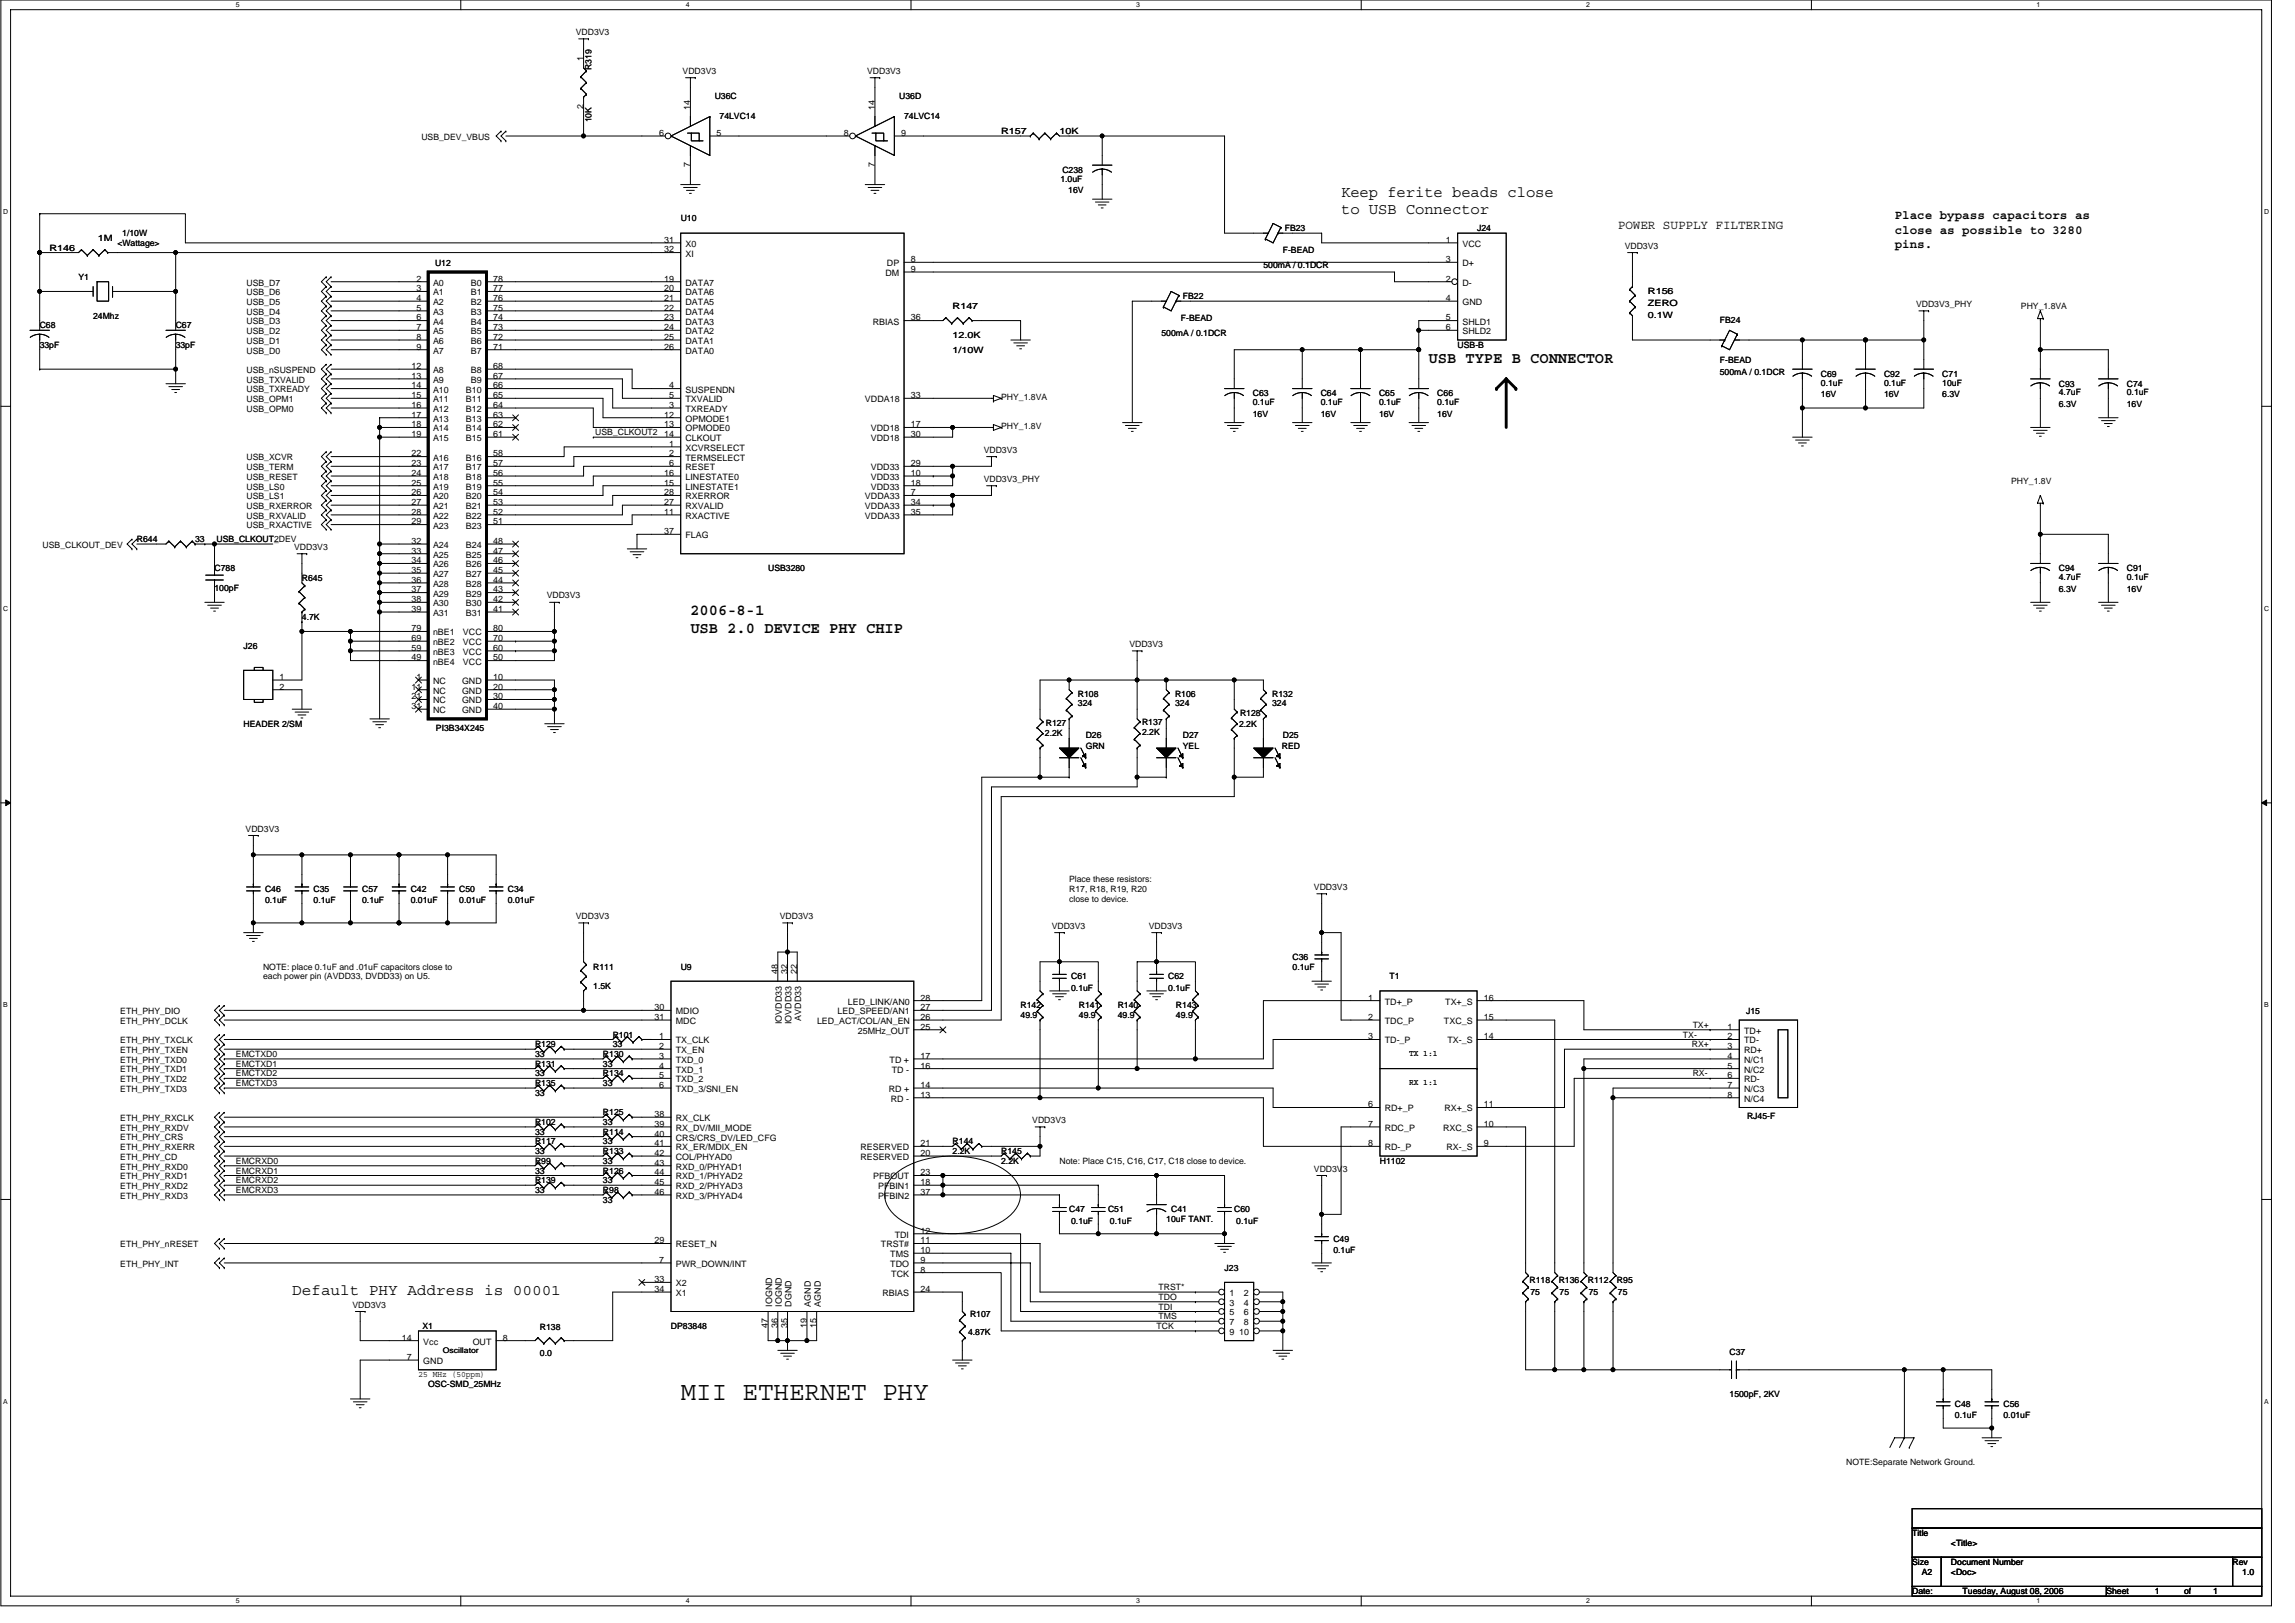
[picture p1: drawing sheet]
<svg xmlns="http://www.w3.org/2000/svg" width="420mm" height="297mm" viewBox="0 0 420 297" stroke-linecap="round" stroke-linejoin="round" font-family="sans-serif">
<defs><g id="words">
<text font-size="4.8" x="124.6" y="256.3">MII ETHERNET PHY</text>
<g font-size="2.8">
<text x="245.5" y="36">Keep ferite beads close</text>
<text x="245.5" y="39.1">to USB Connector</text>
<text x="261.5" y="66.4">USB TYPE B CONNECTOR</text>
<text x="126.4" y="112.6">2006-8-1</text>
<text x="126.4" y="115.8">USB 2.0 DEVICE PHY CHIP</text>
<text x="53.5" y="237">Default PHY Address is 00001</text>
</g>
<g font-size="2.3">
<text x="296.2" y="41.8">POWER SUPPLY FILTERING</text>
<text x="346.9" y="40.2">Place bypass capacitors as</text>
<text x="346.9" y="42.8">close as possible to 3280</text>
<text x="346.9" y="45.4">pins.</text>
</g>
<g font-size="1.6">
<text x="105.4" y="6.4">VDD3V3</text>
<text x="106.8" y="11.2" transform="rotate(-90 106.8 11.2)">1</text>
<text x="108.3" y="12.8" transform="rotate(-90 108.3 12.8)">R319</text>
<text x="125" y="13.5">VDD3V3</text>
<text x="158.8" y="13.5">VDD3V3</text>
<text x="106.8" y="19.9" transform="rotate(-90 106.8 19.9)">2</text>
<text x="108.3" y="22.4" transform="rotate(-90 108.3 22.4)">10K</text>
<text x="126.4" y="20.1" transform="rotate(-90 126.4 20.1)">14</text>
<text x="130.8" y="18.1">U36C</text>
<text x="131.7" y="21.7">74LVC14</text>
<text x="160.2" y="20.1" transform="rotate(-90 160.2 20.1)">14</text>
<text x="164.6" y="18.1">U36D</text>
<text x="165.5" y="21.7">74LVC14</text>
<text x="77.1" y="25.6">USB_DEV_VBUS</text>
<text x="120.7" y="24.9">6</text>
<text x="131.2" y="24.9">5</text>
<text x="154.5" y="24.9">8</text>
<text x="165" y="24.9">9</text>
<text x="183.3" y="24.5">R157</text>
<text x="194" y="24.5">10K</text>
<text x="126.4" y="30.6" transform="rotate(-90 126.4 30.6)">7</text>
<text x="160.2" y="30.6" transform="rotate(-90 160.2 30.6)">7</text>
<text x="194.1" y="33.3">1.0uF</text>
<text x="194.5" y="31.6">C238</text>
<text x="195.6" y="35.4">16V</text>
<text x="124.6" y="40.5">U10</text>
<text x="9" y="45.9">R146</text>
<text x="17.9" y="44.1">1M</text>
<text x="21.5" y="45">&lt;Wattage&gt;</text>
<text x="22.4" y="43.2">1/10W</text>
<text x="121.6" y="44.4">31</text>
<text x="121.6" y="46.2">32</text>
<text x="125.5" y="45.2">X0</text>
<text x="125.5" y="46.9">XI</text>
<text x="166.8" y="48">8</text>
<text x="234.9" y="46.2">F-BEAD</text>
<text x="235.2" y="42.3">FB23</text>
<text x="264.7" y="44.4">1</text>
<text x="264.7" y="48">3</text>
<text x="267.7" y="45.2">VCC</text>
<text x="270.4" y="42.3">J24</text>
<text x="297.4" y="45.5">VDD3V3</text>
<text x="14.4" y="51.2">Y1</text>
<text x="45.1" y="52.3">USB_D7</text>
<text x="76.3" y="51.5">2</text>
<text x="76.3" y="53.3">3</text>
<text x="79.3" y="52.3">A0</text>
<text x="79.6" y="48.7">U12</text>
<text x="86.2" y="52.3">B0</text>
<text x="90.3" y="51.5">78</text>
<text x="90.3" y="53.3">77</text>
<text x="121.6" y="53.3">20</text>
<text x="121.6" y="51.5">19</text>
<text x="125.5" y="52.3">DATA7</text>
<text x="162.1" y="50.5">DM</text>
<text x="162.4" y="48.7">DP</text>
<text x="166.8" y="49.8">9</text>
<text x="231.3" y="49.1">500mA / 0.1DCR</text>
<text x="264.7" y="51.5">2</text>
<text x="267.7" y="52.3">D-</text>
<text x="267.7" y="48.7">D+</text>
<text x="301.7" y="53.9">R156</text>
<text x="17" y="58.3">24Mhz</text>
<text x="45.1" y="59.4">USB_D3</text>
<text x="45.1" y="57.6">USB_D4</text>
<text x="45.1" y="55.8">USB_D5</text>
<text x="45.1" y="54">USB_D6</text>
<text x="76.3" y="55.1">4</text>
<text x="76.3" y="56.9">5</text>
<text x="76.3" y="58.7">6</text>
<text x="79.3" y="54.1">A1</text>
<text x="79.3" y="55.8">A2</text>
<text x="79.3" y="57.6">A3</text>
<text x="79.3" y="59.4">A4</text>
<text x="86.2" y="54.1">B1</text>
<text x="86.2" y="55.8">B2</text>
<text x="86.2" y="57.6">B3</text>
<text x="86.2" y="59.4">B4</text>
<text x="90.3" y="55.1">76</text>
<text x="90.3" y="56.9">75</text>
<text x="90.3" y="58.7">74</text>
<text x="121.6" y="55.1">21</text>
<text x="121.6" y="56.9">22</text>
<text x="121.6" y="58.7">23</text>
<text x="125.5" y="54.1">DATA6</text>
<text x="125.5" y="55.8">DATA5</text>
<text x="125.5" y="57.6">DATA4</text>
<text x="125.5" y="59.4">DATA3</text>
<text x="159.8" y="59.4">RBIAS</text>
<text x="166.8" y="58.7">36</text>
<text x="174.4" y="56.5">R147</text>
<text x="216.2" y="58.7">F-BEAD</text>
<text x="216.5" y="54.8">FB22</text>
<text x="264.7" y="55.1">4</text>
<text x="264.7" y="58.7">5</text>
<text x="267.7" y="55.8">GND</text>
<text x="267.7" y="59.4">SHLD1</text>
<text x="301.7" y="56">ZERO</text>
<text x="301.7" y="58.1">0.1W</text>
<text x="314.9" y="59.2">FB24</text>
<text x="350.8" y="56.2">VDD3V3_PHY</text>
<text x="370" y="56.5">PHY_1.8VA</text>
<text x="7.3" y="60.1">C68</text>
<text x="7.3" y="63.6">33pF</text>
<text x="32.2" y="60.1">C67</text>
<text x="32.2" y="63.6">33pF</text>
<text x="45.1" y="64.7">USB_D0</text>
<text x="45.1" y="62.9">USB_D1</text>
<text x="45.1" y="61.2">USB_D2</text>
<text x="76.3" y="60.4">7</text>
<text x="76.3" y="62.2">8</text>
<text x="76.3" y="64">9</text>
<text x="79.3" y="61.2">A5</text>
<text x="79.3" y="62.9">A6</text>
<text x="79.3" y="64.7">A7</text>
<text x="86.2" y="61.2">B5</text>
<text x="86.2" y="62.9">B6</text>
<text x="86.2" y="64.7">B7</text>
<text x="90.3" y="60.4">73</text>
<text x="90.3" y="62.2">72</text>
<text x="90.3" y="64">71</text>
<text x="121.6" y="64">26</text>
<text x="121.6" y="62.2">25</text>
<text x="121.6" y="60.4">24</text>
<text x="125.5" y="64.7">DATA0</text>
<text x="125.5" y="62.9">DATA1</text>
<text x="125.5" y="61.2">DATA2</text>
<text x="174.4" y="61.9">12.0K</text>
<text x="174.4" y="64.5">1/10W</text>
<text x="212.6" y="61.5">500mA / 0.1DCR</text>
<text x="264.7" y="60.4">6</text>
<text x="266.9" y="63.6">USB-B</text>
<text x="267.7" y="61.2">SHLD2</text>
<text x="45.1" y="68.3">USB_nSUSPEND</text>
<text x="45.1" y="70">USB_TXVALID</text>
<text x="45.1" y="71.8">USB_TXREADY</text>
<text x="75.4" y="67.5">12</text>
<text x="75.4" y="69.3">13</text>
<text x="75.4" y="71.1">14</text>
<text x="79.3" y="68.3">A8</text>
<text x="79.3" y="70.1">A9</text>
<text x="79.3" y="71.8">A10</text>
<text x="85.3" y="71.8">B10</text>
<text x="86.2" y="68.3">B8</text>
<text x="86.2" y="70.1">B9</text>
<text x="90.3" y="67.5">68</text>
<text x="90.3" y="69.3">67</text>
<text x="90.3" y="71.1">66</text>
<text x="122.5" y="71.1">4</text>
<text x="125.5" y="71.8">SUSPENDN</text>
<text x="314.9" y="66.5">F-BEAD</text>
<text x="314.9" y="68.6">500mA / 0.1DCR</text>
<text x="333.4" y="69">C69</text>
<text x="333.4" y="70.6">0.1uF</text>
<text x="344.9" y="69">C92</text>
<text x="344.9" y="70.6">0.1uF</text>
<text x="355.6" y="69">C71</text>
<text x="355.6" y="70.6">10uF</text>
<text x="376.9" y="70.8">C93</text>
<text x="389.4" y="70.8">C74</text>
<text x="45.1" y="73.6">USB_OPM1</text>
<text x="45.1" y="75.4">USB_OPM0</text>
<text x="75.4" y="72.9">15</text>
<text x="75.4" y="74.7">16</text>
<text x="75.4" y="76.4">17</text>
<text x="79.3" y="73.6">A11</text>
<text x="79.3" y="75.4">A12</text>
<text x="79.3" y="77.2">A13</text>
<text x="85.3" y="73.6">B11</text>
<text x="85.3" y="75.4">B12</text>
<text x="85.3" y="77.2">B13</text>
<text x="90.3" y="72.9">65</text>
<text x="90.3" y="74.7">64</text>
<text x="90.3" y="76.4">63</text>
<text x="121.6" y="76.4">12</text>
<text x="122.5" y="74.7">3</text>
<text x="122.5" y="72.9">5</text>
<text x="125.5" y="77.2">OPMODE1</text>
<text x="125.5" y="75.4">TXREADY</text>
<text x="125.5" y="73.6">TXVALID</text>
<text x="158.4" y="73.6">VDDA18</text>
<text x="166.8" y="72.9">33</text>
<text x="183.3" y="73.3">PHY_1.8VA</text>
<text x="229.4" y="72.5">C63</text>
<text x="229.4" y="74.1">0.1uF</text>
<text x="229.4" y="76.3">16V</text>
<text x="241.8" y="72.5">C64</text>
<text x="241.8" y="74.1">0.1uF</text>
<text x="241.8" y="76.3">16V</text>
<text x="252.5" y="72.5">C65</text>
<text x="252.5" y="74.1">0.1uF</text>
<text x="252.5" y="76.3">16V</text>
<text x="263.1" y="72.5">C66</text>
<text x="263.1" y="74.1">0.1uF</text>
<text x="263.1" y="76.3">16V</text>
<text x="333.4" y="72.7">16V</text>
<text x="344.9" y="72.7">16V</text>
<text x="355.6" y="72.7">6.3V</text>
<text x="376.9" y="72.4">4.7uF</text>
<text x="376.9" y="74.5">6.3V</text>
<text x="389.4" y="72.4">0.1uF</text>
<text x="389.4" y="74.5">16V</text>
<text x="75.4" y="78.2">18</text>
<text x="75.4" y="80">19</text>
<text x="75.4" y="83.5">22</text>
<text x="79.3" y="79">A14</text>
<text x="79.3" y="80.7">A15</text>
<text x="85.3" y="79">B14</text>
<text x="85.3" y="80.7">B15</text>
<text x="90.3" y="78.2">62</text>
<text x="90.3" y="80">61</text>
<text x="90.3" y="83.5">58</text>
<text x="109" y="79.7">USB_CLKOUT2</text>
<text x="121.6" y="78.2">13</text>
<text x="121.6" y="80">14</text>
<text x="122.5" y="81.8">1</text>
<text x="122.5" y="83.5">2</text>
<text x="125.5" y="79">OPMODE0</text>
<text x="125.5" y="80.7">CLKOUT</text>
<text x="125.5" y="82.5">XCVRSELECT</text>
<text x="159.4" y="80.7">VDD18</text>
<text x="159.4" y="79">VDD18</text>
<text x="166.8" y="80">30</text>
<text x="166.8" y="78.2">17</text>
<text x="180.1" y="82.8">VDD3V3</text>
<text x="183.3" y="78.6">PHY_1.8V</text>
<text x="45.1" y="84.3">USB_XCVR</text>
<text x="45.1" y="86">USB_TERM</text>
<text x="45.1" y="87.8">USB_RESET</text>
<text x="45.1" y="89.6">USB_LS0</text>
<text x="75.4" y="85.3">23</text>
<text x="75.4" y="87.1">24</text>
<text x="75.4" y="88.9">25</text>
<text x="79.3" y="84.3">A16</text>
<text x="79.3" y="86.1">A17</text>
<text x="79.3" y="87.8">A18</text>
<text x="79.3" y="89.6">A19</text>
<text x="85.3" y="84.3">B16</text>
<text x="85.3" y="86.1">B17</text>
<text x="85.3" y="87.8">B18</text>
<text x="85.3" y="89.6">B19</text>
<text x="90.3" y="85.3">57</text>
<text x="90.3" y="87.1">56</text>
<text x="90.3" y="88.9">55</text>
<text x="121.6" y="88.9">15</text>
<text x="121.6" y="87.1">16</text>
<text x="122.5" y="85.3">6</text>
<text x="125.5" y="89.6">LINESTATE1</text>
<text x="125.5" y="87.8">LINESTATE0</text>
<text x="125.5" y="84.3">TERMSELECT</text>
<text x="125.5" y="86.1">RESET</text>
<text x="159.4" y="86.1">VDD33</text>
<text x="159.4" y="89.6">VDD33</text>
<text x="159.4" y="87.8">VDD33</text>
<text x="166.8" y="85.3">29</text>
<text x="166.8" y="88.9">18</text>
<text x="166.8" y="87.1">10</text>
<text x="180.1" y="88.2">VDD3V3_PHY</text>
<text x="368.2" y="88.5">PHY_1.8V</text>
<text x="45.1" y="91.4">USB_LS1</text>
<text x="45.1" y="93.2">USB_RXERROR</text>
<text x="45.1" y="94.9">USB_RXVALID</text>
<text x="75.4" y="90.7">26</text>
<text x="75.4" y="92.4">27</text>
<text x="75.4" y="94.2">28</text>
<text x="75.4" y="96">29</text>
<text x="79.3" y="91.4">A20</text>
<text x="79.3" y="93.2">A21</text>
<text x="79.3" y="95">A22</text>
<text x="85.3" y="91.4">B20</text>
<text x="85.3" y="93.2">B21</text>
<text x="85.3" y="95">B22</text>
<text x="90.3" y="90.7">54</text>
<text x="90.3" y="92.4">53</text>
<text x="90.3" y="94.2">52</text>
<text x="90.3" y="96">51</text>
<text x="121.6" y="92.4">27</text>
<text x="121.6" y="90.7">28</text>
<text x="121.6" y="94.2">11</text>
<text x="125.5" y="93.2">RXVALID</text>
<text x="125.5" y="91.4">RXERROR</text>
<text x="125.5" y="95">RXACTIVE</text>
<text x="158.4" y="93.2">VDDA33</text>
<text x="158.4" y="91.4">VDDA33</text>
<text x="158.4" y="95">VDDA33</text>
<text x="166.8" y="92.4">34</text>
<text x="166.8" y="90.7">7</text>
<text x="166.8" y="94.2">35</text>
<text x="7.8" y="100.3">USB_CLKOUT_DEV</text>
<text x="25.1" y="99.2">R644</text>
<text x="35.7" y="99.2">33</text>
<text x="39.6" y="99.2">USB_CLKOUT2</text>
<text x="39.6" y="99.2">USB_CLKOUT_DEV</text>
<text x="45.1" y="96.7">USB_RXACTIVE</text>
<text x="53.9" y="100.6">VDD3V3</text>
<text x="75.4" y="99.5">32</text>
<text x="75.4" y="101.3">33</text>
<text x="79.3" y="96.7">A23</text>
<text x="79.3" y="100.3">A24</text>
<text x="85.3" y="96.7">B23</text>
<text x="85.3" y="100.3">B24</text>
<text x="90.3" y="99.5">48</text>
<text x="90.3" y="101.3">47</text>
<text x="121.6" y="97.8">37</text>
<text x="125.5" y="98.5">FLAG</text>
<text x="39.3" y="104.5">C788</text>
<text x="55.3" y="106.3">R645</text>
<text x="75.4" y="103.1">34</text>
<text x="75.4" y="104.9">35</text>
<text x="75.4" y="106.7">36</text>
<text x="79.3" y="102.1">A25</text>
<text x="79.3" y="103.8">A26</text>
<text x="79.3" y="105.6">A27</text>
<text x="79.3" y="107.4">A28</text>
<text x="85.3" y="102.1">B25</text>
<text x="85.3" y="103.8">B26</text>
<text x="85.3" y="105.6">B27</text>
<text x="85.3" y="107.4">B28</text>
<text x="90.3" y="103.1">46</text>
<text x="90.3" y="104.9">45</text>
<text x="90.3" y="106.7">44</text>
<text x="140.6" y="104.5">USB3280</text>
<text x="376.9" y="104.5">C94</text>
<text x="376.9" y="106.2">4.7uF</text>
<text x="389.4" y="104.5">C91</text>
<text x="389.4" y="106.2">0.1uF</text>
<text x="39.3" y="108.1">100pF</text>
<text x="55.3" y="113.4">4.7K</text>
<text x="75.4" y="108.4">37</text>
<text x="75.4" y="110.2">38</text>
<text x="75.4" y="112">39</text>
<text x="79.3" y="109.2">A29</text>
<text x="79.3" y="111">A30</text>
<text x="79.3" y="112.7">A31</text>
<text x="85.3" y="109.2">B29</text>
<text x="85.3" y="111">B30</text>
<text x="85.3" y="112.7">B31</text>
<text x="90.3" y="108.4">43</text>
<text x="90.3" y="110.2">42</text>
<text x="90.3" y="112">41</text>
<text x="100.1" y="109.5">VDD3V3</text>
<text x="376.9" y="108.3">6.3V</text>
<text x="389.4" y="108.3">16V</text>
<text x="44.6" y="118.8">J26</text>
<text x="75.4" y="115.5">79</text>
<text x="75.4" y="117.3">69</text>
<text x="75.4" y="119.1">59</text>
<text x="79.3" y="116.3">nBE1</text>
<text x="79.3" y="118.1">nBE2</text>
<text x="79.3" y="119.8">nBE3</text>
<text x="84.8" y="116.3">VCC</text>
<text x="84.8" y="118.1">VCC</text>
<text x="84.8" y="119.8">VCC</text>
<text x="90.3" y="115.5">80</text>
<text x="90.3" y="117.3">70</text>
<text x="90.3" y="119.1">60</text>
<text x="206.8" y="118.4">VDD3V3</text>
<text x="51.2" y="124.4">1</text>
<text x="75.4" y="120.9">49</text>
<text x="76.3" y="124.4">1</text>
<text x="79.3" y="121.6">nBE4</text>
<text x="79.3" y="125.2">NC</text>
<text x="84.6" y="125.2">GND</text>
<text x="84.8" y="121.6">VCC</text>
<text x="90.3" y="124.4">10</text>
<text x="90.3" y="120.9">50</text>
<text x="51.2" y="126.2">2</text>
<text x="75.4" y="126.2">11</text>
<text x="75.4" y="128">21</text>
<text x="75.4" y="129.8">31</text>
<text x="79.3" y="127">NC</text>
<text x="79.3" y="128.7">NC</text>
<text x="79.3" y="130.5">NC</text>
<text x="84.6" y="127">GND</text>
<text x="84.6" y="128.7">GND</text>
<text x="84.6" y="130.5">GND</text>
<text x="90.3" y="126.2">20</text>
<text x="90.3" y="128">30</text>
<text x="90.3" y="129.8">40</text>
<text x="197.3" y="127.5">R108</text>
<text x="197.3" y="129.3">324</text>
<text x="215.1" y="127.5">R106</text>
<text x="215.1" y="129.3">324</text>
<text x="227" y="131">R128</text>
<text x="232.9" y="127.5">R132</text>
<text x="232.9" y="129.3">324</text>
<text x="44.6" y="133">HEADER 2/SM</text>
<text x="79.8" y="133.7">PI3B34X245</text>
<text x="191.3" y="134.8">2.2K</text>
<text x="191.5" y="132.8">R127</text>
<text x="198.8" y="135.1">D26</text>
<text x="198.8" y="137.1">GRN</text>
<text x="209.1" y="132.6">R137</text>
<text x="209.1" y="134.6">2.2K</text>
<text x="216.5" y="135.1">D27</text>
<text x="216.5" y="137.1">YEL</text>
<text x="226.9" y="133">2.2K</text>
<text x="234.7" y="137.1">RED</text>
<text x="234.9" y="135.1">D25</text>
<text x="45" y="152.2">VDD3V3</text>
<text x="195.7" y="161.4">Place these resistors:</text>
<text x="48.5" y="163.2">C46</text>
<text x="48.5" y="165.4">0.1uF</text>
<text x="57.4" y="163.2">C35</text>
<text x="57.4" y="165.4">0.1uF</text>
<text x="66.3" y="163.2">C57</text>
<text x="66.3" y="165.4">0.1uF</text>
<text x="75.2" y="163.2">C42</text>
<text x="75.2" y="165.4">0.01uF</text>
<text x="84.1" y="163.2">C50</text>
<text x="84.1" y="165.4">0.01uF</text>
<text x="93" y="163.2">C34</text>
<text x="93" y="165.4">0.01uF</text>
<text x="195.7" y="163.2">R17, R18, R19, R20</text>
<text x="195.7" y="165">close to device.</text>
<text x="240.5" y="162.9">VDD3V3</text>
<text x="105.4" y="168.2">VDD3V3</text>
<text x="142.8" y="168.2">VDD3V3</text>
<text x="192.5" y="170">VDD3V3</text>
<text x="210.3" y="170">VDD3V3</text>
<text x="48.2" y="177.4">NOTE: place 0.1uF and .01uF capacitors close to</text>
<text x="48.2" y="179.2">each power pin (AVDD33, DVDD33) on U5.</text>
<text x="108.6" y="177.4">R111</text>
<text x="124.6" y="177.4">U9</text>
<text x="142.4" y="178.3" transform="rotate(-90 142.4 178.3)">48</text>
<text x="144.2" y="178.3" transform="rotate(-90 144.2 178.3)">32</text>
<text x="145.9" y="178.3" transform="rotate(-90 145.9 178.3)">22</text>
<text x="196.1" y="179.2">C61</text>
<text x="213.9" y="179.2">C62</text>
<text x="236.6" y="175.7">C36</text>
<text x="236.6" y="177.4">0.1uF</text>
<text x="254.4" y="179.2">T1</text>
<text x="22" y="185.6">ETH_PHY_DIO</text>
<text x="108.6" y="181">1.5K</text>
<text x="119.8" y="184.9">30</text>
<text x="123.7" y="185.6">MDIO</text>
<text x="153.3" y="185.6">LED_SPEED/AN1</text>
<text x="155.2" y="183.9">LED_LINK/AN0</text>
<text x="168.5" y="183.1">28</text>
<text x="168.5" y="184.9">27</text>
<text x="186.8" y="184.6">R142</text>
<text x="196.1" y="181.4">0.1uF</text>
<text x="197.5" y="184.6">R141</text>
<text x="204.6" y="184.6">R140</text>
<text x="213.9" y="181.4">0.1uF</text>
<text x="215.3" y="184.6">R143</text>
<text x="250.5" y="183.1">1</text>
<text x="253.5" y="183.9">TD+_P</text>
<text x="264.6" y="183.9">TX+_S</text>
<text x="271.7" y="183.1">16</text>
<text x="319.7" y="185.6">J15</text>
<text x="22" y="190.9">ETH_PHY_TXCLK</text>
<text x="22" y="187.4">ETH_PHY_DCLK</text>
<text x="97.9" y="191.7">R129</text>
<text x="112.2" y="189.9">R101</text>
<text x="112.2" y="191.7">33</text>
<text x="119.8" y="186.7">31</text>
<text x="120.7" y="190.2">1</text>
<text x="123.7" y="191">TX_CLK</text>
<text x="123.7" y="187.4">MDC</text>
<text x="143.1" y="187.5" transform="rotate(-90 143.1 187.5)">IOVDD33</text>
<text x="144.9" y="187.5" transform="rotate(-90 144.9 187.5)">IOVDD33</text>
<text x="146.7" y="186.8" transform="rotate(-90 146.7 186.8)">AVDD33</text>
<text x="149.6" y="187.4">LED_ACT/COL/AN_EN</text>
<text x="157" y="189.2">25MHz_OUT</text>
<text x="168.5" y="186.7">26</text>
<text x="168.5" y="188.4">25</text>
<text x="186.8" y="186.3">49.9</text>
<text x="197.5" y="186.3">49.9</text>
<text x="204.6" y="186.3">49.9</text>
<text x="215.3" y="186.3">49.9</text>
<text x="250.5" y="186.7">2</text>
<text x="250.5" y="190.2">3</text>
<text x="253.5" y="187.4">TDC_P</text>
<text x="253.5" y="191">TD-_P</text>
<text x="264.4" y="187.4">TXC_S</text>
<text x="265" y="191">TX-_S</text>
<text x="271.7" y="190.2">14</text>
<text x="271.7" y="186.7">15</text>
<text x="308.1" y="189.9">TX-</text>
<text x="309.7" y="191.7">RX+</text>
<text x="309.9" y="188.1">TX+</text>
<text x="316.3" y="188.4">1</text>
<text x="316.3" y="190.2">2</text>
<text x="319.3" y="189.2">TD+</text>
<text x="319.3" y="191">TD-</text>
<text x="22" y="194.5">ETH_PHY_TXD0</text>
<text x="22" y="192.7">ETH_PHY_TXEN</text>
<text x="22" y="196.3">ETH_PHY_TXD1</text>
<text x="43.2" y="193.4">EMCTXD0</text>
<text x="43.2" y="195.2">EMCTXD1</text>
<text x="43.2" y="197">EMCTXD2</text>
<text x="97.9" y="193.4">33</text>
<text x="97.9" y="195.2">R131</text>
<text x="97.9" y="197">33</text>
<text x="110.4" y="197">R134</text>
<text x="110.4" y="193.4">R130</text>
<text x="110.4" y="195.2">33</text>
<text x="120.7" y="192">2</text>
<text x="120.7" y="193.8">3</text>
<text x="120.7" y="195.6">4</text>
<text x="120.7" y="197.3">5</text>
<text x="123.7" y="192.7">TX_EN</text>
<text x="123.7" y="194.5">TXD_0</text>
<text x="123.7" y="196.3">TXD_1</text>
<text x="162.9" y="194.5">TD +</text>
<text x="163.3" y="196.3">TD -</text>
<text x="168.5" y="195.6">16</text>
<text x="168.5" y="193.8">17</text>
<text x="258" y="193.3">TX 1:1</text>
<text x="309.9" y="197">RX-</text>
<text x="316.3" y="192">3</text>
<text x="316.3" y="193.8">4</text>
<text x="316.3" y="195.6">5</text>
<text x="316.3" y="197.3">6</text>
<text x="319.3" y="192.7">RD+</text>
<text x="319.3" y="194.5">N/C1</text>
<text x="319.3" y="196.3">N/C2</text>
<text x="22" y="198.1">ETH_PHY_TXD2</text>
<text x="22" y="199.8">ETH_PHY_TXD3</text>
<text x="43.2" y="198.8">EMCTXD3</text>
<text x="97.9" y="198.8">R135</text>
<text x="97.9" y="200.6">33</text>
<text x="110.4" y="198.8">33</text>
<text x="120.7" y="199.1">6</text>
<text x="123.7" y="198.1">TXD_2</text>
<text x="123.7" y="199.9">TXD_3/SNI_EN</text>
<text x="162.7" y="199.9">RD +</text>
<text x="163.1" y="201.6">RD -</text>
<text x="168.5" y="200.9">13</text>
<text x="168.5" y="199.1">14</text>
<text x="250.5" y="202.7">6</text>
<text x="253.5" y="203.4">RD+_P</text>
<text x="258" y="198.6">RX 1:1</text>
<text x="264.4" y="203.4">RX+_S</text>
<text x="271.7" y="202.7">11</text>
<text x="316.3" y="199.1">7</text>
<text x="316.3" y="200.9">8</text>
<text x="319.3" y="198.1">RD-</text>
<text x="319.3" y="199.9">N/C3</text>
<text x="319.3" y="201.6">N/C4</text>
<text x="22" y="208.7">ETH_PHY_CRS</text>
<text x="22" y="206.9">ETH_PHY_RXDV</text>
<text x="22" y="205.2">ETH_PHY_RXCLK</text>
<text x="97.9" y="205.9">R102</text>
<text x="97.9" y="207.7">33</text>
<text x="97.9" y="209.4">R117</text>
<text x="110.4" y="204.1">R125</text>
<text x="110.4" y="205.9">33</text>
<text x="110.4" y="207.7">R114</text>
<text x="110.4" y="209.4">33</text>
<text x="119.8" y="204.4">38</text>
<text x="119.8" y="206.2">39</text>
<text x="119.8" y="208">40</text>
<text x="119.8" y="209.8">41</text>
<text x="123.7" y="205.2">RX_CLK</text>
<text x="123.7" y="207">RX_DV/MII_MODE</text>
<text x="123.7" y="208.7">CRS/CRS_DV/LED_CFG</text>
<text x="168.5" y="209.8">21</text>
<text x="174.4" y="209.4">R144</text>
<text x="189" y="205.5">VDD3V3</text>
<text x="250.5" y="209.8">8</text>
<text x="250.5" y="206.2">7</text>
<text x="253.5" y="207">RDC_P</text>
<text x="264.2" y="207">RXC_S</text>
<text x="271.7" y="206.2">10</text>
<text x="271.7" y="209.8">9</text>
<text x="319.8" y="204.8">RJ45-F</text>
<text x="22" y="214.1">ETH_PHY_RXD0</text>
<text x="22" y="212.3">ETH_PHY_CD</text>
<text x="22" y="210.5">ETH_PHY_RXERR</text>
<text x="22" y="215.8">ETH_PHY_RXD1</text>
<text x="43.2" y="214.8">EMCRXD1</text>
<text x="43.2" y="213">EMCRXD0</text>
<text x="97.9" y="211.2">33</text>
<text x="97.9" y="213">R99</text>
<text x="97.9" y="214.8">33</text>
<text x="110.4" y="214.8">R126</text>
<text x="110.4" y="211.2">R133</text>
<text x="110.4" y="213">33</text>
<text x="119.8" y="211.6">42</text>
<text x="119.8" y="213.3">43</text>
<text x="119.8" y="215.1">44</text>
<text x="123.7" y="210.5">RX_ER/MDIX_EN</text>
<text x="123.7" y="212.3">COL/PHYAD0</text>
<text x="123.7" y="214.1">RXD_0/PHYAD1</text>
<text x="123.7" y="215.9">RXD_1/PHYAD2</text>
<text x="157.5" y="212.3">RESERVED</text>
<text x="157.5" y="210.5">RESERVED</text>
<text x="159.9" y="215.9">PFBOUT</text>
<text x="168.5" y="211.6">20</text>
<text x="168.5" y="215.1">23</text>
<text x="174.4" y="211.2">2.2K</text>
<text x="183.3" y="211.2">R145</text>
<text x="183.3" y="213">2.2K</text>
<text x="194" y="213">Note: Place C15, C16, C17, C18 close to device.</text>
<text x="240.5" y="214.4">VDD3V3</text>
<text x="252.6" y="213">H1102</text>
<text x="253.5" y="210.5">RD-_P</text>
<text x="264.8" y="210.5">RX-_S</text>
<text x="22" y="217.6">ETH_PHY_RXD2</text>
<text x="22" y="219.4">ETH_PHY_RXD3</text>
<text x="43.2" y="216.6">EMCRXD2</text>
<text x="43.2" y="218.3">EMCRXD3</text>
<text x="97.9" y="216.6">R139</text>
<text x="97.9" y="218.3">33</text>
<text x="110.4" y="218.3">R98</text>
<text x="110.4" y="220.1">33</text>
<text x="110.4" y="216.6">33</text>
<text x="119.8" y="216.9">45</text>
<text x="119.8" y="218.7">46</text>
<text x="123.7" y="217.6">RXD_2/PHYAD3</text>
<text x="123.7" y="219.4">RXD_3/PHYAD4</text>
<text x="160.8" y="217.6">PFBIN1</text>
<text x="160.8" y="219.4">PFBIN2</text>
<text x="168.5" y="216.9">18</text>
<text x="168.5" y="218.7">37</text>
<text x="195.7" y="221.9">C47</text>
<text x="202.8" y="221.9">C51</text>
<text x="214.4" y="221.9">C41</text>
<text x="226" y="221.9">C60</text>
<text x="119.8" y="227.6">29</text>
<text x="163.8" y="226.5">TDI</text>
<text x="168.5" y="225.8">12</text>
<text x="168.5" y="227.6">11</text>
<text x="196.1" y="224">0.1uF</text>
<text x="203.2" y="224">0.1uF</text>
<text x="213.5" y="223.7">10uF TANT.</text>
<text x="226.3" y="224">0.1uF</text>
<text x="244.1" y="227.2">C49</text>
<text x="22" y="228.3">ETH_PHY_nRESET</text>
<text x="22" y="231.8">ETH_PHY_INT</text>
<text x="120.7" y="231.1">7</text>
<text x="123.7" y="231.9">PWR_DOWN/INT</text>
<text x="123.7" y="228.3">RESET_N</text>
<text x="161.3" y="228.3">TRST#</text>
<text x="163" y="231.9">TDO</text>
<text x="163" y="230.1">TMS</text>
<text x="163.2" y="233.6">TCK</text>
<text x="168.5" y="232.9">8</text>
<text x="168.5" y="231.1">9</text>
<text x="168.5" y="229.3">10</text>
<text x="224.2" y="232.6">J23</text>
<text x="244.1" y="229.4">0.1uF</text>
<text x="64.5" y="239.3">VDD3V3</text>
<text x="119.8" y="234.7">33</text>
<text x="119.8" y="236.5">34</text>
<text x="123.7" y="235.4">X2</text>
<text x="123.7" y="237.2">X1</text>
<text x="141.4" y="239.1" transform="rotate(-90 141.4 239.1)">IOGND</text>
<text x="143.1" y="239.1" transform="rotate(-90 143.1 239.1)">IOGND</text>
<text x="144.9" y="239.1" transform="rotate(-90 144.9 239.1)">DGND</text>
<text x="148.5" y="239.1" transform="rotate(-90 148.5 239.1)">AGND</text>
<text x="150.3" y="239.1" transform="rotate(-90 150.3 239.1)">AGND</text>
<text x="161.6" y="237.2">RBIAS</text>
<text x="168.5" y="236.5">24</text>
<text x="212.1" y="237.9">TDO</text>
<text x="212.1" y="239.7">TDI</text>
<text x="212.1" y="236.1">TRST*</text>
<text x="225.1" y="237.2">1</text>
<text x="225.1" y="239">3</text>
<text x="227.7" y="237.2">2</text>
<text x="227.7" y="239">4</text>
<text x="280" y="234.9">R118</text>
<text x="280.2" y="237">75</text>
<text x="285.4" y="234.9">R136</text>
<text x="285.5" y="237">75</text>
<text x="290.7" y="234.9">R112</text>
<text x="290.9" y="237">75</text>
<text x="296" y="234.9">R95</text>
<text x="296.2" y="237">75</text>
<text x="73.6" y="245.3">14</text>
<text x="77.3" y="243.2">X1</text>
<text x="92.1" y="245.3">8</text>
<text x="98.8" y="243.4">R138</text>
<text x="122.8" y="243.2">DP83848</text>
<text x="140.6" y="243.1" transform="rotate(-90 140.6 243.1)">47</text>
<text x="142.4" y="243.1" transform="rotate(-90 142.4 243.1)">36</text>
<text x="144.2" y="243.1" transform="rotate(-90 144.2 243.1)">35</text>
<text x="147.7" y="243.1" transform="rotate(-90 147.7 243.1)">19</text>
<text x="149.5" y="243.1" transform="rotate(-90 149.5 243.1)">15</text>
<text x="177.2" y="244.3">4.87K</text>
<text x="177.6" y="241.1">R107</text>
<text x="211.7" y="243.2">TCK</text>
<text x="212.1" y="241.4">TMS</text>
<text x="225.1" y="240.7">5</text>
<text x="225.1" y="242.5">7</text>
<text x="225.1" y="244.3">9</text>
<text x="226.9" y="244.3">10</text>
<text x="227.7" y="240.7">6</text>
<text x="227.7" y="242.5">8</text>
<text x="74.5" y="248.9">7</text>
<text x="76.6" y="251.9">25 MHz (50ppm)</text>
<text x="77.5" y="246.1">Vcc</text>
<text x="77.5" y="249.6">GND</text>
<text x="86.5" y="246.1">OUT</text>
<text x="98.8" y="248.2">0.0</text>
<text x="316.6" y="248">C37</text>
<text x="78.4" y="253.9">OSC-SMD_25MHz</text>
<text x="316.6" y="255.7">1500pF, 2KV</text>
<text x="357.9" y="257.5">C48</text>
<text x="366.8" y="257.5">C56</text>
<text x="357.9" y="259.6">0.1uF</text>
<text x="366.8" y="259.6">0.01uF</text>
<text x="338" y="268.1">NOTE:Separate Network Ground.</text>
<text x="350.1" y="281.1">Title</text>
<text x="350.1" y="286.4">Size</text>
<text x="357.2" y="286.4">Document Number</text>
<text x="357.2" y="282.9">&lt;Title&gt;</text>
<text x="408.7" y="286.4">Rev</text>
<text x="350.1" y="291.8">Date:</text>
<text x="351.8" y="288.2">A2</text>
<text x="357.2" y="288.2">&lt;Doc&gt;</text>
<text x="359.3" y="291.8">Tuesday, August 08, 2006</text>
<text x="385.6" y="291.8">Sheet</text>
<text x="394.5" y="291.8">1</text>
<text x="399.8" y="291.8">of</text>
<text x="405.2" y="291.8">1</text>
<text x="410.5" y="288.2">1.0</text>
</g>
<text font-size="1.4" x="81.1" y="247.7">Oscillator</text>
<g font-size="1.3">
<text x="43.1" y="1.3">5</text>
<text x="125.6" y="1.3">4</text>
<text x="208" y="1.3">3</text>
<text x="290.4" y="1.3">2</text>
<text x="372.8" y="1.3">1</text>
<text x=".6" y="39.2">D</text>
<text x="414.5" y="39.2">D</text>
<text x=".6" y="111.8">C</text>
<text x="414.5" y="111.8">C</text>
<text x=".6" y="184.4">B</text>
<text x="414.5" y="184.4">B</text>
<text x=".6" y="256.9">A</text>
<text x="414.5" y="256.9">A</text>
<text x="43.1" y="293.5">5</text>
<text x="125.6" y="293.5">4</text>
<text x="208" y="293.5">3</text>
<text x="290.4" y="293.5">2</text>
<text x="372.8" y="293.5">1</text>
</g>
</g></defs>
<path d="M.2 0h415.7v293.9h-415.7zM1.9 1.8h412.2v290.3h-412.2z" fill="none" stroke="#000" stroke-width=".18"/>
<g fill="#fff">
<path d="M43.1 .2h.7v1.4h-.7z"/>
<path d="M43.1 292.3h.7v1.4h-.7z"/>
</g>
<path d="M84.4 0v1.8M84.4 292.1v1.8" fill="none" stroke="#000" stroke-width=".18"/>
<g fill="#fff">
<path d="M125.6 .2h.7v1.4h-.7z"/>
<path d="M125.6 292.3h.7v1.4h-.7z"/>
</g>
<path d="M166.8 0v1.8M166.8 292.1v1.8" fill="none" stroke="#000" stroke-width=".18"/>
<g fill="#fff">
<path d="M208 .2h.7v1.4h-.7z"/>
<path d="M208 292.3h.7v1.4h-.7z"/>
</g>
<path d="M249.2 0v1.8M249.2 292.1v1.8" fill="none" stroke="#000" stroke-width=".18"/>
<g fill="#fff">
<path d="M290.4 .2h.7v1.4h-.7z"/>
<path d="M290.4 292.3h.7v1.4h-.7z"/>
</g>
<path d="M331.6 0v1.8M331.6 292.1v1.8" fill="none" stroke="#000" stroke-width=".18"/>
<g fill="#fff">
<path d="M372.8 .2h.7v1.4h-.7z"/>
<path d="M372.8 292.3h.7v1.4h-.7z"/>
<path d="M.6 38.1h.9v1.4h-.9z"/>
<path d="M414.5 38.1h.9v1.4h-.9z"/>
<path d="M.6 110.6h.9v1.5h-.9z"/>
<path d="M414.5 110.6h.9v1.5h-.9z"/>
</g>
<path d="M.2 74.4h1.7M414.1 74.4h1.8" fill="none" stroke="#000" stroke-width=".18"/>
<g fill="#fff">
<path d="M.6 183.2h.8v1.4h-.8z"/>
<path d="M414.5 183.2h.9v1.4h-.9z"/>
</g>
<path d="M.2 146.9h1.7M414.1 146.9h1.8" fill="none" stroke="#000" stroke-width=".18"/>
<path d="M1 146.4l.9 .5-.9 .5zM414.1 146.9l.9-.5v1z" fill="#000" stroke="#000" stroke-width=".18"/>
<g fill="#fff">
<path d="M.6 255.8h.8v1.4h-.8z"/>
<path d="M414.5 255.8h.9v1.4h-.9z"/>
</g>
<g fill="none" stroke="#000" stroke-width=".18">
<path d="M105.9 7.1h1.8M106.8 19.6v5.3M106.8 7.1v3.6M107.7 7.1h.1M125.5 14.2h1.8M126.4 14.2v1.8M127.3 14.2h.1M159.3 14.2h1.8M160.2 14.2v1.8M161.1 14.2h.1M7.3 39.1h26.6v5.3h85.4M7.3 39.1h.1"/>
<path d="M7.3 39.1v7.1M91.7 24h.1M91.7 25.8h.1M91.7 24l-.9 .9 .9 .9M92.6 24.9h14.2M92.6 24h.1M92.6 25.8h.1M92.6 24l-.9 .9 .9 .9M106.8 24.9h.1M106.8 24.9h10.7M122.8 24.9h.1M124.6 33.8h3.6"/>
<path d="M125.1 34.3h2.5M125.7 34.8h1.4M125.9 24.4h2.1v1.4M126.2 35.4h.4M126.4 21.3v1.8M126.4 26.7v1.7M126.6 24.4v1.4h2.1M130 24.9h21.3M130 21.3v7.1l-7.2-3.5M130 21.3h.1M130 21.3l-7.2 3.6M158.4 33.8h3.6"/>
<path d="M158.9 34.3h2.5M159.5 34.8h1.4M160 35.4h.3M169.1 24.9h19.5M188.6 24.9h.1M189.2 24.4h.1M189.2 24.4l1 1M189.2 24.4l-.6 .5M190.2 25.4h.1M191.3 24.4h.1M191.3 24.4l1.1 1M191.3 24.4l-1.1 1"/>
<path d="M192.4 25.4h.1M193.4 24.4h.1M193.4 24.4l.6 .5h7.8M193.4 24.4l-1 1M200 36.4h3.6M200.5 37h2.5M201.1 37.5h1.4M201.6 38.1h.4M201.8 24.9h22.4v17.8h5.3M201.8 33.8v2.6M201.8 24.9v3.5M201.8 24.9h.1"/>
<path d="M7.3 46.2v7.1h8M7.3 46.2h.1M7.3 46.2h5.3M7.3 53.3h.1M7.3 53.3v5.4M21.5 46.2h10.7M22.4 53.3h9.8M32.2 46.2h.1M32.2 46.2h87.1M32.2 53.3h.1M32.2 46.2v12.5M59.7 59.6h.1"/>
<path d="M59.7 57.8h.1M59.7 56h.1M59.7 54.2h.1M59.7 52.5h.1M59.7 50.7h.1M59.7 59.6l-.9 .9 .9 .8M59.7 57.8l-.9 .9 .9 .9M59.7 56l-.9 .9 .9 .9M59.7 54.2l-.9 .9 .9 .9M59.7 52.5l-.9 .8 .9 .9M59.7 50.7l-.9 .9 .9 .9M60.6 53.3h12.5"/>
<path d="M60.6 51.6h12.5M60.6 58.7h12.5M60.6 56.9h12.5M60.6 55.1h12.5M60.6 59.6h.1M60.6 57.8h.1M60.6 56h.1M60.6 54.2h.1M60.6 52.5h.1M60.6 50.7h.1M60.6 59.6l-.9 .9 .9 .8M60.6 57.8l-.9 .9 .9 .9"/>
<path d="M60.6 56l-.9 .9 .9 .9M60.6 54.2l-.9 .9 .9 .9M60.6 52.5l-.9 .8 .9 .9M60.6 50.7l-.9 .9 .9 .9M94.4 53.3h24.9M94.4 51.6h24.9M94.4 58.7h24.9M94.4 56.9h24.9M94.4 55.1h24.9M170.8 49.8h84.5v1.8h6.2M170.8 48h90.7M179.7 58.7h7.1v3.5"/>
<path d="M210.9 55.1h-3.6v22.2M218 55.1h43.5M236.6 42.7h5.4v1.7h19.5M261.5 58.7h-1.8v1.8M298 46.2h1.8M298.9 46.2v4.5M298.9 59.6v2.6h14.2M299.8 46.2h.1M351.3 56.9h1.8M352.2 56.9v5.3M353.1 56.9h.1M373.5 58.3v5.7"/>
<path d="M373.5 56.9l-.5 1.4h1.1M373.5 56.9h.1M373.5 56.9l.6 1.4M374.1 58.3h.1M7.3 67.6h.1M7.3 64v3.6M7.3 67.6h24.9M30.4 70.2h3.5M30.9 70.8h2.5M31.4 71.3h1.5M32 71.8h.3M32.2 64v3.6"/>
<path d="M32.2 67.6v2.6M59.7 63.1h.1M59.7 64.9h.1M59.7 61.3h.1M59.7 66.7h.1M59.7 68.5h.1M59.7 70.2h.1M59.7 72h.1M59.7 73.8h.1M59.7 75.6h.1M59.7 63.1l-.9 .9 .9 .9M59.7 61.3l-.9 .9 .9 .9"/>
<path d="M59.7 66.7l-.9 .9 .9 .9M59.7 68.5l-.9 .8 .9 .9M59.7 70.2l-.9 .9 .9 .9M59.7 72l-.9 .9 .9 .9M59.7 73.8l-.9 .9 .9 .9M60.6 60.5h12.5M60.6 64h12.5M60.6 62.2h12.5M60.6 69.3h12.5M60.6 67.6h12.5M60.6 74.7h12.5M60.6 72.9h12.5"/>
<path d="M60.6 71.1h12.5M60.6 63.1h.1M60.6 64.9h.1M60.6 61.3h.1M60.6 66.7h.1M60.6 68.5h.1M60.6 70.2h.1M60.6 72h.1M60.6 73.8h.1M60.6 75.6h.1M60.6 63.1l-.9 .9 .9 .9M60.6 61.3l-.9 .9 .9 .9"/>
<path d="M60.6 66.7l-.9 .9 .9 .9M60.6 68.5l-.9 .8 .9 .9M60.6 70.2l-.9 .9 .9 .9M60.6 72l-.9 .9 .9 .9M60.6 73.8l-.9 .9 .9 .9M69.5 78.2v1.8h3.6M69.5 78.2h.1M73.1 76.5h-3.6v1.7h3.6M94.4 67.6h21.3v3.5h3.6M94.4 69.3h19.6v3.6h5.3M94.4 71.1h17.8v3.6h7.1M94.4 72.9h16v3.6h8.9"/>
<path d="M94.4 74.7h14.2v3.5h10.7M94.4 60.5h24.9M94.4 64h24.9M94.4 62.2h24.9M170.8 78.2h3.6M170.8 72.9h11.1M174.4 78.2h7.5M174.4 78.2h.1M174.4 78.2v1.8h-3.6M181.9 77.7v1.1l1.4-.6M181.9 77.7h.1M181.9 73.4h.1"/>
<path d="M181.9 77.7l1.4 .5M183.3 78.2h.1M183.3 72.9l-1.4-.5v1M183.3 72.9h.1M183.3 72.9l-1.4 .5M185.1 62.2h3.5M185.6 62.8h2.5M186.1 63.3h1.5M186.7 63.8h.3M205.5 77.3h3.6M206 77.9h2.5M206.6 78.4h1.4"/>
<path d="M207.1 79h.4M224.2 77.3h3.5M224.7 77.9h2.5M225.2 78.4h1.5M225.8 79h.3M226 74.7v2.6M236.6 77.3h3.6M237.2 77.9h2.5M237.7 78.4h1.4M238.2 79h.4M238.4 64v5.3M238.4 74.7v2.6"/>
<path d="M238.4 64h-12.4v5.3M238.4 64h.1M238.4 64h21.3M247.3 77.3h3.6M247.8 77.9h2.5M248.4 78.4h1.4M248.9 79h.3M249.1 64h.1M249.1 74.7v2.6M249.1 64v5.3M258 77.3h3.5M258.5 77.9h2.5"/>
<path d="M259 78.4h1.5M259.6 79h.3M259.7 60.5h.1M259.7 64v5.3M259.7 74.7v2.6M259.7 60.5v3.5M259.7 60.5h1.8M320.2 62.2h9.8M330 62.2h.1M330 74.7v5.3M330 74.7h.1M330 71.1v3.6"/>
<path d="M330 62.2h22.2M330 62.2v3.6M341.5 74.7h.1M341.5 71.1v3.6M341.5 62.2v3.6M352.2 62.2v3.6M352.2 71.1v3.6h-22.2M352.2 62.2h.1M371.8 78.2h3.5M372.3 78.8h2.5M372.8 79.3h1.5M373.4 79.8h.3"/>
<path d="M373.5 64h12.5v3.6M373.5 64h.1M373.5 72.9v5.3M373.5 64v3.6M384.2 76.5h3.6M384.7 77h2.5M385.3 77.5h1.4M385.8 78.1h.4M386 72.9v3.6M24.2 98.7h.1M24.2 98.7l-.9 .9 .9 .9M25.1 99.6h3.5"/>
<path d="M25.1 98.7h.1M25.1 98.7l-.9 .9 .9 .9M37.5 99.6h1.8v3.5M37.5 99.6h.1M39.3 99.6h.1M39.3 99.6h10.6M59.7 82.7h.1M59.7 84.5h.1M59.7 86.2h.1M59.7 88h.1M59.7 89.8h.1M59.7 91.6h.1"/>
<path d="M59.7 93.3h.1M59.7 95.1h.1M59.7 96.9h.1M59.7 82.7l-.9 .9 .9 .9M59.7 84.5l-.9 .8 .9 .9M59.7 86.2l-.9 .9 .9 .9M59.7 88l-.9 .9 .9 .9M59.7 89.8l-.9 .9 .9 .9M59.7 91.6l-.9 .9 .9 .8M59.7 93.3l-.9 .9 .9 .9M59.7 95.1l-.9 .9 .9 .9M60.6 85.3h12.5"/>
<path d="M60.6 83.6h12.5M60.6 92.5h12.5M60.6 90.7h12.5M60.6 96h12.5M60.6 94.2h12.5M60.6 88.9h12.5M60.6 87.1h12.5M60.6 82.7h.1M60.6 84.5h.1M60.6 86.2h.1M60.6 88h.1M60.6 89.8h.1"/>
<path d="M60.6 91.6h.1M60.6 93.3h.1M60.6 95.1h.1M60.6 96.9h.1M60.6 82.7l-.9 .9 .9 .9M60.6 84.5l-.9 .8 .9 .9M60.6 86.2l-.9 .9 .9 .9M60.6 88l-.9 .9 .9 .9M60.6 89.8l-.9 .9 .9 .9M60.6 91.6l-.9 .9 .9 .8M60.6 93.3l-.9 .9 .9 .9M60.6 95.1l-.9 .9 .9 .9"/>
<path d="M69.5 80h.1M69.5 80v19.6M73.1 99.6h-3.6v1.7M108.6 80h.1M108.6 80h10.7M119.3 97.8h-2.7v2.7M119.3 85.3h-12.5v1.8h-12.4M119.3 88.9h-8.9v1.8h-16M119.3 87.1h-10.7v1.8h-14.2M119.3 94.2h-3.6v1.8h-21.3M119.3 92.5h-5.3v1.7h-19.6M119.3 90.7h-7.1v1.8h-17.8"/>
<path d="M119.3 81.8h-16v1.8h-8.9M119.3 83.6h-14.2v1.7h-10.7M170.8 90.7h3.6v1.8M170.8 92.5h.1M170.8 85.3h3.6M170.8 87.1h.1M170.8 92.5h3.6M170.8 87.1h3.6M174.4 85.3h.1M174.4 90.7h.1M174.4 92.5v1.7h-3.6M174.4 87.1v1.8h-3.6"/>
<path d="M174.4 85.3v1.8M180.6 83.6h1.8M180.6 88.9h1.8M181.5 83.6v1.7h-7.1M181.5 88.9v1.8h-7.1M182.4 83.6h.1M182.4 88.9h.1M328.2 80h3.6M328.7 80.5h2.5M329.3 81.1h1.4M329.8 81.6h.3M373.5 97.8h.1"/>
<path d="M373.5 92.1v5.7M373.5 97.8v3.5M373.5 97.8h12.5v3.5M373.5 90.7l-.5 1.4h1.1M373.5 90.7h.1M373.5 90.7l.6 1.4M374.1 92.1h.1M24.2 100.5h.1M25.1 100.5h.1M37.5 110.2h3.6M38 110.8h2.5M38.6 111.3h1.4"/>
<path d="M39.1 111.8h.3M39.3 108.5v1.7M54.4 101.3h1.8M55.3 115.6h8.9v1.7M55.3 115.6v8.9M55.3 113.8h.1M55.3 101.3v3.6M55.3 113.8v1.8M56.2 101.3h.1M64.2 117.3v1.8M64.2 119.1v1.8h8.9M64.2 117.3h.1"/>
<path d="M64.2 115.6h.1M64.2 119.1h.1M64.2 117.3h8.9M64.2 119.1h8.9M64.2 115.6h8.9M69.5 101.3h.1M69.5 103.1h.1M69.5 104.9h.1M69.5 106.7h.1M69.5 108.5h.1M69.5 110.2h.1M69.5 112h.1"/>
<path d="M73.1 101.3h-3.6v1.8M73.1 103.1h-3.6v1.8M73.1 104.9h-3.6v1.8M73.1 106.7h-3.6v1.8M73.1 108.5h-3.6v1.7M73.1 110.2h-3.6v1.8M73.1 112h-3.6v19.6M94.4 117.3h.1M94.4 115.6h7.1M94.4 119.1h.1M94.4 117.3h7.1M94.4 119.1h7.1"/>
<path d="M100.6 110.2h1.8M101.5 115.6v5.3h-7.1M101.5 115.6h.1M101.5 110.2v5.4M102.4 110.2h.1M114.8 100.5h3.6M115.4 101h2.5M115.9 101.5h1.4M116.4 102.1h.4M207.3 119.1h1.8M208.2 119.1v5.4M209.1 119.1h.1"/>
<path d="M371.8 110.2h3.5M372.3 110.8h2.5M372.8 111.3h1.5M373.4 111.8h.3M373.5 106.7v3.5M384.2 110.2h3.6M384.7 110.8h2.5M385.3 111.3h1.4M385.8 111.8h.4M386 106.7v3.5M53.5 129.8h3.6M54 130.3h2.5"/>
<path d="M54.6 130.9h1.4M55.1 131.4h.3M55.3 126.2v3.6M67.7 131.6h3.6M68.3 132.1h2.4M68.8 132.6h1.4M69.3 133.2h.4M94.4 126.2h7.1M94.4 124.5h7.1v5.3M94.4 129.8h7.1M94.4 128h7.1M99.7 132.5h3.6"/>
<path d="M100.3 133h2.5M100.8 133.5h1.4M101.3 134.1h.4M101.5 126.2h.1M101.5 128h.1M101.5 129.8v2.7M101.5 129.8h.1M190.4 138.7v3.5M208.2 138.7v3.5M208.2 124.5h.1M208.2 124.5v5.3M213.5 124.5h.1"/>
<path d="M226 124.5h-35.6v5.3M226 124.5v3.5M226 124.5h5.3M226 124.5h.1M226 136.9v5.3M45.5 152.9h1.8M46.4 152.9v7.1M46.4 156.5h.1M46.4 156.5h8.9M47.3 152.9h.1M55.3 156.5h8.9M55.3 156.5v3.5"/>
<path d="M64.2 156.5h26.6v3.5M64.2 156.5v3.5M64.2 156.5h.1M73.1 156.5h.1M73.1 156.5v5.8M81.9 156.5h.1M81.9 156.5v3.5M190.4 142.2h-10.7v40.9h-7.1M190.4 142.2h5.3M195.7 142.2h.1M208.2 142.2v1.8h-26.7v40.9h-8.9M208.2 142.2h5.3"/>
<path d="M213.5 142.2h.1M226 142.2v3.6h-42.7v40.9h-10.7M226 142.2h5.3M226 142.2h.1M44.6 170.7h3.6M45.1 171.2h2.5M45.7 171.7h1.4M46.2 172.3h.4M46.4 165.4v3.5M46.4 168.9v1.8M46.4 168.9h.1M55.3 165.4v3.5"/>
<path d="M55.3 168.9h.1M64.2 165.4v3.5M64.2 168.9h.1M71.8 162.3h2.5M71.8 163h2.5M73.1 168.9h.1M73.1 163v5.9M73.1 161.8h.1M81.9 168.9h.1M81.9 165.4v3.5M90.8 165.4v3.5h-44.4M105.9 168.9h1.8"/>
<path d="M106.8 168.9v5.3M107.7 168.9h.1M142.4 174.2h1.8M143.3 168.9h1.8M144.2 168.9v5.3M144.2 174.2h.1M144.2 174.2h1.8M145.1 168.9h.1M193.1 170.7h1.7M194 176h.1M194 176h7.1v5.4l.5 .5M194 176h-3.6v3.6"/>
<path d="M194 170.7v5.3M194.8 170.7h.1M210.9 170.7h1.7M211.7 176h-3.5v3.6M211.7 176h.1M211.7 176h7.2v3.6M211.7 170.7v5.3M212.6 170.7h.1M240.2 179.6h3.5M241.1 163.6h1.8M242 170.7h3.5v16h1.8M242 170.7v1.8"/>
<path d="M242 177.8v1.8M242 170.7h.1M242 163.6v7.1M242.9 163.6h.1M40.2 192.9h.1M40.2 194.7h.1M40.2 191.1h.1M40.2 189.4h.1M40.2 185.8h.1M40.2 187.6h.1M40.2 184h.1M40.2 196.5h.1"/>
<path d="M40.2 198.2h.1M40.2 192.9l-.9 .9 .9 .9M40.2 191.1l-.9 .9 .9 .9M40.2 189.4l-.9 .8 .9 .9M40.2 185.8l-.9 .9 .9 .9M40.2 184l-.9 .9 .9 .9M40.2 194.7l-.9 .9 .9 .9M40.2 196.5l-.9 .9 .9 .8M40.2 198.2l-.9 .9 .9 .9M41.1 199.1h.1M41.1 193.8h.1M41.1 195.6h.1"/>
<path d="M41.1 197.4h.1M41.1 192h55.1M41.1 190.2h69.3M41.1 186.7h76.4M41.1 192.9h.1M41.1 194.7h.1M41.1 191.1h.1M41.1 189.4h.1M41.1 185.8h.1M41.1 187.6h.1M41.1 184h.1M41.1 196.5h.1"/>
<path d="M41.1 198.2h.1M41.1 195.6h55.1M41.1 199.1h55.1M41.1 193.8h67.5M41.1 184.9h65.7M41.1 192.9l-.9 .9 .9 .9M41.1 191.1l-.9 .9 .9 .9M41.1 189.4l-.9 .8 .9 .9M41.1 185.8l-.9 .9 .9 .9M41.1 184l-.9 .9 .9 .9M41.1 194.7l-.9 .9 .9 .9M41.1 196.5l-.9 .9 .9 .8"/>
<path d="M41.1 198.2l-.9 .9 .9 .9M105.1 192h12.4M105.1 195.6h12.4M105.1 199.1h12.4M106.8 184.9h.1M106.8 183.1v1.8M106.8 184.9h10.7M110.9 196.8h.1M110.9 196.8l-.5 .6h-69.3M110.9 196.8l1.1 1.1M112 197.9h.1M113.1 196.8h.1"/>
<path d="M113.1 196.8l-1.1 1.1M113.1 196.8l1 1.1M114.1 197.9h.1M115.2 196.8h.1M115.2 196.8l-1.1 1.1M115.2 196.8l.5 .6M115.7 197.4h.1M115.7 197.4h1.8M117.5 190.2h1.8M172.6 199.1h28.5M172.6 195.6h35.6M172.6 193.8h46.3"/>
<path d="M190.4 188.5v12.4M192.2 181.4h3.5M192.7 181.9h2.5M193.2 182.4h1.5M193.8 183h.3M200.5 183h.1M200.5 185.1h.1M200.5 183l1.1 1M200.5 185.1l1.1 1.1M201.1 199.1h32v3.6h14.2M201.1 199.1h.1M201.1 186.7h.1"/>
<path d="M201.1 186.7v12.4M201.6 181.9h.1M201.6 184h.1M201.6 186.2h.1M201.6 181.9l-1.1 1.1M201.6 184l-1.1 1.1M201.6 186.2l-.5 .5M208.2 195.6h.1M208.2 188.5v7.1M210 181.4h3.5M210.5 181.9h2.5M211 182.4h1.5"/>
<path d="M211.6 183h.3M218.9 188.5v5.3M218.9 193.8h.1M240.7 180.1h2.5M241.2 180.6h1.5M241.8 181.2h.3M247.3 183.1h-16v10.7h-12.4M247.3 190.2h-14.2v5.4h-24.9M275.7 183.1h14.3v5.4h23.1M275.7 186.7h8.9v44.4M275.7 190.2h37.4M290 195.6v35.5"/>
<path d="M290 195.6h.1M290 195.6h23.1M313.1 197.4h-24.9v12.4h-12.5M313.1 188.5h.1M313.1 199.1h-17.8v1.8M313.1 193.8h-23.1v1.8M313.1 197.4h.1M313.1 192h-26.7v10.7h-10.7M313.1 192h.1M313.1 190.2h.1M.2 219.5h1.7M40.2 212.5h.1"/>
<path d="M40.2 214.2h.1M40.2 210.7h.1M40.2 208.9h.1M40.2 207.1h.1M40.2 205.4h.1M40.2 203.6h.1M40.2 216h.1M40.2 217.8h.1M40.2 219.6h.1M40.2 200h.1M40.2 212.5l-.9 .9 .9 .8M40.2 210.7l-.9 .9 .9 .9"/>
<path d="M40.2 208.9l-.9 .9 .9 .9M40.2 207.1l-.9 .9 .9 .9M40.2 205.4l-.9 .8 .9 .9M40.2 203.6l-.9 .9 .9 .9M40.2 214.2l-.9 .9 .9 .9M40.2 216l-.9 .9 .9 .9M40.2 217.8l-.9 .9 .9 .9M41.1 211.6h67.5M41.1 215.1h.1M41.1 216.9h.1M41.1 213.4h.1M41.1 204.5h67.5"/>
<path d="M41.1 208h67.5M41.1 218.7h.1M41.1 209.8h55.1M41.1 212.5h.1M41.1 214.2h.1M41.1 210.7h.1M41.1 208.9h.1M41.1 207.1h.1M41.1 205.4h.1M41.1 203.6h.1M41.1 216h.1M41.1 217.8h.1"/>
<path d="M41.1 219.6h.1M41.1 200h.1M41.1 218.7h67.5M41.1 216.9h55.1M41.1 215.1h67.5M41.1 213.4h55.1M41.1 212.5l-.9 .9 .9 .8M41.1 210.7l-.9 .9 .9 .9M41.1 208.9l-.9 .9 .9 .9M41.1 207.1l-.9 .9 .9 .9M41.1 205.4l-.9 .8 .9 .9M41.1 203.6l-.9 .9 .9 .9"/>
<path d="M41.1 214.2l-.9 .9 .9 .9M41.1 216l-.9 .9 .9 .9M41.1 217.8l-.9 .9 .9 .9M98.5 205.7l-.6 .5h-56.8M98.5 205.7h.1M98.5 205.7l1.1 1.1M99.6 206.8h.1M100.6 205.7h.1M100.6 205.7l-1 1.1M100.6 205.7l1.1 1.1M101.7 206.8h.1M102.8 205.7h.1"/>
<path d="M102.8 205.7l-1.1 1.1M102.8 205.7l.5 .5M103.3 206.2h14.2M103.3 206.2h.1M105.1 209.8h12.4M105.1 213.4h12.4M105.1 216.9h12.4M163.4 215.3a14.5 14.5 0 0 1 9.4-3.7 17.6 17.6 0 0 1 11.8 3 4.8 4.8 0 0 1 0 8.1 18.2 18.2 0 0 1-14.7 2.6 11.9 11.9 0 0 1-7.1-4.1 4.5 4.5 0 0 1 .6-5.9zM172.6 211.6h8.9M172.6 200.9h17.8M172.6 216.9h28.5M181.5 209.8h8.9"/>
<path d="M189.5 206.2h1.8M190.4 209.8v1.8M190.4 209.8h.1M190.4 206.2v3.6M190.4 200.9h.1M190.4 200.9h40.9v8.9h16M191.3 206.2h.1M194 218.7h.1M201.1 216.9h.1M201.1 216.9v1.8M211.7 215.1h12.5v3.6M211.7 215.1h-39.1v3.6h21.4"/>
<path d="M211.7 215.1h.1M211.7 215.1v3.6M241.1 215.1h1.8M242 215.1v7.1M242.9 215.1h.1M247.3 206.2h-1.8v16h-3.5M275.7 206.2h3.6v24.9M295.3 200.9v30.2M295.3 200.9h17.8M295.3 200.9h.1M414.1 219.5h1.8M40.2 226.7h.1"/>
<path d="M40.2 228.5h.1M40.2 230.3h.1M40.2 232h.1M40.2 226.7l-.9 .9 .9 .9M40.2 230.3l-.9 .8 .9 .9M41.1 231.1h76.4M41.1 227.6h76.4M41.1 226.7h.1M41.1 228.5h.1M41.1 230.3h.1M41.1 232h.1M41.1 226.7l-.9 .9 .9 .9"/>
<path d="M41.1 230.3l-.9 .8 .9 .9M117.5 236.5h-5.3v8.9h-7.1M172.6 225.8h14.2v14.2h32.1M172.6 229.4h12.5v12.4h33.8M172.6 231.1h16v7.2h30.3M172.6 227.6h17.8v8.9h28.5M172.6 232.9h10.7v10.7h35.6M172.6 236.5h3.6v1.8M194 224v1.8h30.2M201.1 225.8h.1M201.1 224v1.8M211.7 224v1.8"/>
<path d="M211.7 225.8h.1M218.9 238.3h.1M218.9 236.5h.1M222.4 227.6h3.6M222.9 228.1h2.5M223.5 228.6h1.4M224 229.2h.4M224.2 225.8v1.8M224.2 225.8h.1M224.2 224v1.8M234.9 238.3h.1M234.9 236.5v7.1"/>
<path d="M240.2 231.1h3.5M240.7 231.7h2.5M241.2 232.2h1.5M241.8 232.7h.3M242 222.2h.1M242 222.2v1.8M242 229.4v1.7M64.2 256h3.5M64.7 256.6h2.5M65.1 240h1.7M65.2 257.1h1.5M65.8 257.6h.3"/>
<path d="M65.9 240v5.4h5.4M66.8 240h.1M71.3 248.9h-5.4v7.1M140.6 245.4h7.1M142.4 245.4h.1M142.4 247.1h3.6M142.9 247.7h2.5M143.5 248.2h1.4M144 248.8h.3M144.2 245.4h.1M144.2 245.4v1.7M147.7 245.4h.1"/>
<path d="M147.7 245.4h1.8M174.4 248.9h3.6M174.9 249.4h2.5M175.5 250h1.4M176 250.5h.3M176.2 247.1v1.8M218.9 241.8h.1M218.9 240h.1M218.9 243.6h.1M233.1 247.1h3.5M233.6 247.7h2.5M234.1 248.2h1.5"/>
<path d="M234.7 248.8h.3M234.9 243.6v3.5M234.9 241.8h.1M234.9 243.6h.1M234.9 240h.1M279.3 240v10.7h16M284.6 250.7h.1M284.6 240v10.7M290 250.7h.1M290 240v10.7M295.3 250.7h.1M295.3 240v10.7"/>
<path d="M295.3 250.7h19.6M320.2 250.7h35.6M348.6 250.7v12.4M348.6 250.7h.1M355.8 250.7v3.6M355.8 250.7h8.8v3.6M355.8 250.7h.1M355.8 259.6v1.8h8.8M364.6 259.6v1.8M346 264.9l.9-1.8h3.5l-.9 1.8M348.6 263.1h.1M348.6 263.1l-.8 1.8"/>
<path d="M349.5 264.9h.1M350.1 276.1h64v3.6h-64zM350.1 279.7h64v5.3h-64zM362.9 263.1h3.5M363.4 263.7h2.5M363.9 264.2h1.5M364.5 264.8h.3M364.6 261.4h.1M364.6 261.4v1.7M350.1 285h5.3v5.3h-5.3zM350.1 290.3h35.5v1.8h-35.5zM355.4 285h53.3v5.3h-53.3z"/>
<path d="M385.6 290.3h28.5v1.8h-28.5zM408.7 285h5.4v5.3h-5.4z"/>
</g>
<g fill="#000" stroke="#000" stroke-width=".18">
<circle cx="106.8" cy="24.9" r=".35"/>
<circle cx="201.8" cy="24.9" r=".34"/>
<circle cx="7.3" cy="53.3" r=".35"/>
<circle cx="7.3" cy="46.2" r=".35"/>
<circle cx="32.1" cy="53.3" r=".35"/>
<circle cx="32.1" cy="46.2" r=".35"/>
<circle cx="32.1" cy="67.6" r=".35"/>
<circle cx="69.5" cy="80" r=".35"/>
<circle cx="69.5" cy="78.2" r=".35"/>
<circle cx="174.4" cy="78.2" r=".35"/>
<circle cx="238.4" cy="64" r=".35"/>
<circle cx="249.1" cy="64" r=".35"/>
<circle cx="259.7" cy="60.4" r=".35"/>
<circle cx="259.7" cy="64" r=".35"/>
<circle cx="330" cy="62.2" r=".35"/>
<circle cx="330" cy="74.7" r=".35"/>
<circle cx="341.5" cy="74.7" r=".35"/>
<circle cx="341.5" cy="62.2" r=".35"/>
<circle cx="352.2" cy="62.2" r=".35"/>
<circle cx="373.5" cy="64" r=".35"/>
<circle cx="39.3" cy="99.6" r=".35"/>
<circle cx="69.5" cy="99.6" r=".35"/>
<circle cx="174.4" cy="90.7" r=".35"/>
<circle cx="174.4" cy="85.3" r=".35"/>
<circle cx="174.4" cy="92.4" r=".35"/>
<circle cx="174.4" cy="87.1" r=".35"/>
<circle cx="373.5" cy="97.8" r=".35"/>
<circle cx="55.3" cy="115.6" r=".35"/>
<circle cx="64.2" cy="119.1" r=".35"/>
<circle cx="64.2" cy="115.6" r=".35"/>
<circle cx="64.2" cy="117.3" r=".35"/>
<circle cx="69.5" cy="103.1" r=".35"/>
<circle cx="69.5" cy="110.2" r=".35"/>
<circle cx="69.5" cy="104.9" r=".35"/>
<circle cx="69.5" cy="112" r=".35"/>
<circle cx="69.5" cy="108.4" r=".35"/>
<circle cx="69.5" cy="106.7" r=".35"/>
<circle cx="69.5" cy="101.3" r=".35"/>
<circle cx="101.5" cy="119.1" r=".35"/>
<circle cx="101.5" cy="115.6" r=".35"/>
<circle cx="101.5" cy="117.3" r=".35"/>
<circle cx="101.5" cy="128" r=".35"/>
<circle cx="101.5" cy="129.8" r=".35"/>
<circle cx="101.5" cy="126.2" r=".35"/>
<circle cx="195.7" cy="124.4" r=".35"/>
<circle cx="208.2" cy="124.4" r=".35"/>
<circle cx="213.5" cy="124.4" r=".35"/>
<circle cx="226" cy="124.4" r=".35"/>
<circle cx="46.4" cy="156.5" r=".35"/>
<circle cx="55.3" cy="156.5" r=".35"/>
<circle cx="64.2" cy="156.5" r=".35"/>
<circle cx="73" cy="156.5" r=".35"/>
<circle cx="81.9" cy="156.5" r=".35"/>
<circle cx="190.4" cy="142.2" r=".35"/>
<circle cx="208.2" cy="142.2" r=".35"/>
<circle cx="226" cy="142.2" r=".35"/>
<circle cx="46.4" cy="168.9" r=".35"/>
<circle cx="55.3" cy="168.9" r=".35"/>
<circle cx="64.2" cy="168.9" r=".35"/>
<circle cx="73" cy="168.9" r=".35"/>
<circle cx="81.9" cy="168.9" r=".35"/>
<circle cx="144.2" cy="174.2" r=".35"/>
<circle cx="193.9" cy="176" r=".35"/>
<circle cx="211.7" cy="176" r=".35"/>
<circle cx="242" cy="170.7" r=".35"/>
<circle cx="106.8" cy="184.9" r=".35"/>
<circle cx="201.1" cy="199.1" r=".35"/>
<circle cx="208.2" cy="195.6" r=".35"/>
<circle cx="218.8" cy="193.8" r=".35"/>
<circle cx="290" cy="195.6" r=".35"/>
<circle cx="172.6" cy="216.9" r=".35"/>
<circle cx="172.6" cy="215.1" r=".35"/>
<circle cx="172.6" cy="218.7" r=".35"/>
<circle cx="190.4" cy="200.9" r=".35"/>
<circle cx="190.4" cy="209.8" r=".35"/>
<circle cx="211.7" cy="215.1" r=".35"/>
<circle cx="295.3" cy="200.9" r=".35"/>
<circle cx="201.1" cy="225.8" r=".35"/>
<circle cx="211.7" cy="225.8" r=".35"/>
<circle cx="224.2" cy="225.8" r=".35"/>
<circle cx="234.8" cy="238.2" r=".35"/>
<circle cx="242" cy="222.2" r=".35"/>
<circle cx="142.4" cy="245.4" r=".35"/>
<circle cx="144.2" cy="245.4" r=".35"/>
<circle cx="147.7" cy="245.4" r=".35"/>
<circle cx="234.8" cy="241.8" r=".35"/>
<circle cx="234.8" cy="240" r=".35"/>
<circle cx="234.8" cy="243.6" r=".35"/>
<circle cx="284.6" cy="250.7" r=".35"/>
<circle cx="290" cy="250.7" r=".35"/>
<circle cx="295.3" cy="250.7" r=".35"/>
<circle cx="348.6" cy="250.7" r=".35"/>
<circle cx="355.7" cy="250.7" r=".35"/>
<circle cx="364.6" cy="261.4" r=".35"/>
</g>
<path d="M274 71.1h.1M275.7 69.3v8.9M275.7 69.3l-1.7 1.8M275.7 69.3l1.8 1.8M277.5 71.1h.1" fill="none" stroke="#000" stroke-width=".53"/>
<circle cx="122.3" cy="24.9" r=".52" fill="#fff" stroke="#000" stroke-width=".18"/>
<g fill="none" stroke="#000" stroke-width=".18">
<path d="M126.4 16v5.3M117.5 24.9h4.3M126.4 28.4v5.4M173.2 58.1h.1M173.2 58.1l-.6 .6h-1.8M173.2 58.1l1 1.1M174.2 59.2h.1M175.3 58.1h.1M175.3 58.1l-1.1 1.1M175.3 58.1l1 1.1M176.3 59.2h.1M177.4 58.1h.1"/>
<path d="M177.4 58.1l-1.1 1.1M177.4 58.1l.6 .6M178 58.7h.1M178 58.7h1.7M194 138.7h3.5M195.7 138.7v3.5M195.7 133.3v3.6M197.9 138.7l.9 1.8M197.9 136.9l.9 1.8M198.2 138.3l.6-.3v.7M198.2 138.3h.1M198.2 138.3l.6 .4"/>
<path d="M198.8 138.7h.1M213 127.8h.1M213 130h.1M213 127.8l1 1.1M213 130l1 1M213.5 131.6h.1M213.5 124.5v1.7l.5 .6M213.5 131.6v1.7M214 126.8h.1M214 128.9h.1M214 131h.1M214 126.8l-1 1"/>
<path d="M214 128.9l-1 1.1M214 131l-.5 .6M198.2 140.1l.6-.4v.8M198.2 140.1h.1M198.2 140.1l.6 .4M198.8 140.5h.1M190.4 179.6v1.8l.5 .5M98.5 198.6h.1M98.5 198.6l-.6 .5h-1.7M98.5 198.6l1.1 1.1M99.6 199.7h.1M100.6 198.6h.1"/>
<path d="M100.6 198.6l-1 1.1M100.6 198.6l1.1 1.1M101.7 199.7h.1M102.8 198.6h.1M102.8 198.6l-1.1 1.1M102.8 198.6l.5 .5M103.3 199.1h.1M103.3 199.1h1.8M189.9 183h.1M189.9 185.1h.1M189.9 183l1 1M189.9 185.1l1 1.1"/>
<path d="M190.4 186.7h.1M190.4 186.7v1.8M190.9 181.9h.1M190.9 184h.1M190.9 186.2h.1M190.9 181.9l-1 1.1M190.9 184l-1 1.1M190.9 186.2l-.5 .5M224.2 234.7h5.3v10.7h-5.3z"/>
</g>
<g fill="#000" stroke="#000" stroke-width=".18">
<path d="M194 136.9h3.5l-1.8 1.8z" fill-rule="evenodd"/>
<path d="M194 136.9h3.5l-1.8 1.8z" fill-rule="evenodd"/>
</g>
<circle cx="223.6" cy="236.5" r=".52" fill="#fff" stroke="#000" stroke-width=".18"/>
<path d="M218.9 236.5h4.2" fill="none" stroke="#000" stroke-width=".18"/>
<circle cx="223.6" cy="238.2" r=".52" fill="#fff" stroke="#000" stroke-width=".18"/>
<path d="M218.9 238.3h4.2" fill="none" stroke="#000" stroke-width=".18"/>
<circle cx="230" cy="236.5" r=".52" fill="#fff" stroke="#000" stroke-width=".18"/>
<path d="M230.6 236.5h4.3" fill="none" stroke="#000" stroke-width=".18"/>
<circle cx="230" cy="238.2" r=".52" fill="#fff" stroke="#000" stroke-width=".18"/>
<path d="M230.6 238.3h4.3" fill="none" stroke="#000" stroke-width=".18"/>
<circle cx="223.6" cy="240" r=".52" fill="#fff" stroke="#000" stroke-width=".18"/>
<path d="M218.9 240h4.2" fill="none" stroke="#000" stroke-width=".18"/>
<circle cx="223.6" cy="241.8" r=".52" fill="#fff" stroke="#000" stroke-width=".18"/>
<path d="M218.9 241.8h4.2" fill="none" stroke="#000" stroke-width=".18"/>
<circle cx="230" cy="240" r=".52" fill="#fff" stroke="#000" stroke-width=".18"/>
<path d="M230.6 240h4.3" fill="none" stroke="#000" stroke-width=".18"/>
<circle cx="230" cy="243.6" r=".52" fill="#fff" stroke="#000" stroke-width=".18"/>
<path d="M230.6 243.6h4.3" fill="none" stroke="#000" stroke-width=".18"/>
<circle cx="230" cy="241.8" r=".52" fill="#fff" stroke="#000" stroke-width=".18"/>
<path d="M230.6 241.8h4.3" fill="none" stroke="#000" stroke-width=".18"/>
<circle cx="223.6" cy="243.6" r=".52" fill="#fff" stroke="#000" stroke-width=".18"/>
<path d="M261.5 44.4h5.4M266.9 42.7h8.8v19.5h-8.8zM218.9 243.6h4.2" fill="none" stroke="#000" stroke-width=".18"/>
<circle cx="266.3" cy="51.6" r=".52" fill="#fff" stroke="#000" stroke-width=".18"/>
<g fill="none" stroke="#000" stroke-width=".18">
<path d="M106.3 14.1h.1M106.3 16.2h.1M106.3 14.1l1.1 1M106.3 16.2l1.1 1.1M106.8 17.8h.1M106.8 10.7v1.7l.6 .6M106.8 17.8v1.8M107.4 13h.1M107.4 15.1h.1M107.4 17.3h.1M107.4 13l-1.1 1.1M107.4 15.1l-1.1 1.1"/>
<path d="M107.4 17.3l-.6 .5M156.6 24.9h.1M159.6 24.4h2.2v1.4M160.2 21.3v1.8M160.2 26.7v1.7M160.3 24.4v1.4h2.2M163.7 21.3v7.1l-7.1-3.5M163.7 21.3h.1M163.7 21.3l-7.1 3.6M163.7 24.9h5.4M200 30.2h3.6M200 31.5l.7-.3 1.1-.3 1.1 .3 .6 .3"/>
<path d="M201.8 30.9v2.9M201.8 28.4v1.8M14.9 45.7h.1M14.9 45.7l-.5 .5h-1.8M14.9 45.7l1.1 1.1M15.3 53.3h1.7M16 46.8h.1M17 52.5v1.7M17 45.7h.1M17 45.7l-1 1.1M17 45.7l1.1 1.1M17.8 51.6h2.1v3.5h-2.1z"/>
<path d="M18.1 46.8h.1M19.2 45.7h.1M19.2 45.7l-1.1 1.1M19.2 45.7l.5 .5M19.7 46.2h.1M19.7 46.2h1.8M20.6 54.2h.1M20.6 52.5v1.7M20.6 53.3h1.8M32.2 58.7v1.8M119.3 51.6h5.3M119.3 55.1h5.3"/>
<path d="M119.3 58.7h5.3M119.3 53.3h5.3M119.3 56.9h5.3M119.3 44.4h5.3M119.3 46.2h5.3M124.6 42.7h40.9v58.6h-40.9zM165.5 48h5.3M165.5 58.7h5.3M165.5 49.8h5.3M210.9 55.1h2.6M213 56.2h.1M215.3 55.1h.1"/>
<path d="M215.3 55.1h2.7M215.8 54.1h.1M215.8 54.1l-1.4 2.8-1.4-.7M215.8 54.1l-1.4-.8-1.4 2.9M261.5 51.6h4.3M261.5 48h5.4M261.5 55.1h5.4M261.5 58.7h5.4M30.4 60.5h3.5M30.4 61.7a2.86 2.86 0 0 1 3.5 0M32.2 61.2v2.8M119.3 60.5h5.3"/>
<path d="M119.3 64h5.3M119.3 62.2h5.3M119.3 72.9h5.3M119.3 76.5h5.3M119.3 78.2h5.3M119.3 74.7h5.3M119.3 71.1h5.3M165.5 72.9h5.3M165.5 78.2h5.3M236.6 71.1h3.6M238.4 71.8l1.1 .2 .6 .4M238.4 71.8l-1.1 .2-.6 .4"/>
<path d="M238.4 71.8v2.9M238.4 69.3v1.8M247.3 71.1h3.6M249.1 71.8l1 .2 .7 .4M249.1 71.8l-1.1 .2-.7 .4M249.1 71.8v2.9M249.1 69.3v1.8M258 71.1h3.5M259.7 71.8l1.1 .2 .6 .4M259.7 71.8l-1.1 .2-.6 .4M259.7 71.8v2.9M259.7 69.3v1.8"/>
<path d="M261.5 60.5h5.4M313.1 62.2h2.7M315.2 63.3h.1M315.8 62.2h.1M317.5 62.2h2.7M318.1 61.2h.1M318.1 61.2l-1.5-.7-1.4 2.8M318.1 61.2l-1.5 2.8-1.4-.7M339.8 67.6h3.5M341.5 68.3l1.1 .2 .6 .4M341.5 68.3l-1.1 .2-.6 .4M341.5 68.3v2.8"/>
<path d="M341.5 65.8v1.8M350.4 67.6h3.6M352.2 68.3l1.1 .2 .6 .4M352.2 68.3l-1.1 .2-.6 .4M352.2 68.3v2.8M352.2 65.8v1.8M30.9 99h.1M30.9 99l-.5 .6h-1.8M30.9 99l1.1 1.1M33.1 99h.1M33.1 99l-1.1 1.1M33.1 99l1 1.1"/>
<path d="M35.2 99h.1M35.2 99l-1.1 1.1M35.2 99l.5 .6M35.7 99.6h.1M35.7 99.6h1.8M119.3 92.5h5.3M119.3 85.3h5.3M119.3 80h5.3M119.3 90.7h5.3M119.3 88.9h5.3M119.3 87.1h5.3M119.3 81.8h5.3"/>
<path d="M119.3 83.6h5.3M119.3 94.2h5.3M119.3 97.8h5.3M165.5 92.5h5.3M165.5 85.3h5.3M165.5 80h5.3M165.5 90.7h5.3M165.5 88.9h5.3M165.5 87.1h5.3M165.5 94.2h5.3M32 100.1h.1M34.1 100.1h.1"/>
<path d="M54.7 108.3h.1M54.7 110.4h.1M54.7 108.3l1.1 1M54.7 110.4l1.1 1.1M55.3 112h.1M55.3 104.9v1.8l.5 .5M55.3 112v1.8M55.8 107.2h.1M55.8 109.3h.1M55.8 111.5h.1M55.8 107.2l-1.1 1.1M55.8 109.3l-1.1 1.1"/>
<path d="M55.8 111.5l-.5 .5M384.2 103.1h3.6M386 103.8l1 .2 .7 .4M386 103.8l-1.1 .2-.7 .4M386 103.8v2.9M386 101.3v1.8M195.2 127.8h.1M195.2 130h.1M195.2 127.8l1.1 1.1M195.2 130l1.1 1M195.7 131.6h.1M195.7 124.5v1.7l.6 .6"/>
<path d="M195.7 131.6v1.7M196.3 126.8h.1M196.3 128.9h.1M196.3 131h.1M196.3 126.8l-1.1 1M196.3 128.9l-1.1 1.1M196.3 131l-.6 .6M207.7 133.2h.1M207.7 135.3h.1M207.7 133.2l1 1M207.7 135.3l1 1.1M208.2 136.9h.1"/>
<path d="M208.2 129.8v1.8l.5 .5M208.2 136.9v1.8M208.7 132.1h.1M208.7 134.2h.1M208.7 136.4h.1M208.7 132.1l-1 1.1M208.7 134.2l-1 1.1M208.7 136.4l-.5 .5M211.7 138.7h3.6M213.5 138.7v3.5M213.5 133.3v3.6M215.7 138.7l.8 1.8"/>
<path d="M215.7 136.9l.8 1.8M216 138.3l.5-.3v.7M216 138.3h.1M216 138.3l.5 .4M216.5 138.7h.1M216 140.1l.5-.4v.8M216 140.1h.1M216 140.1l.5 .4M216.5 140.5h.1M45.1 162.3h2.5M45.1 163h2.5M46.4 163v2.4"/>
<path d="M46.4 161.8h.1M46.4 160v2.3M54 162.3h2.5M54 163h2.5M55.3 163v2.4M55.3 161.8h.1M55.3 160v2.3M62.9 162.3h2.5M62.9 163h2.5M64.2 163v2.4M64.2 161.8h.1M64.2 160v2.3"/>
<path d="M80.7 162.3h2.5M80.7 163h2.5M81.9 163v2.4M81.9 161.8h.1M81.9 160v2.3M106.3 177.6h.1M106.3 179.7h.1M106.3 177.6l1.1 1.1M106.3 179.7l1.1 1.1M106.8 174.2v1.8l.6 .6M107.4 176.6h.1M107.4 178.7h.1"/>
<path d="M107.4 176.6l-1.1 1M107.4 178.7l-1.1 1M122.8 179.6h44.5v60.4h-44.5zM142.4 174.2v5.4M144.2 174.2v5.4M146 174.2v5.4M192.7 178.3h2.5M192.7 179h2.5M194 179v2.4M194 177.8h.1M194 176v2.3M210.5 178.3h2.5"/>
<path d="M210.5 179h2.5M211.7 179v2.4M211.7 177.8h.1M211.7 176v2.3M240.7 174.8h2.5M240.7 175.5h2.5M242 175.5v2.3M242 174.2h.1M242 172.5v2.3M98.5 191.5h.1M98.5 191.5l-.6 .5h-1.7M98.5 191.5l1.1 1.1"/>
<path d="M99.6 192.6h.1M100.6 191.5h.1M100.6 191.5l-1 1.1M100.6 191.5l1.1 1.1M101.7 192.6h.1M102.8 191.5h.1M102.8 191.5l-1.1 1.1M102.8 191.5l.5 .5M103.3 192h.1M103.3 192h1.8M106.8 181.4h.1M106.8 181.4v1.7"/>
<path d="M107.4 180.8h.1M107.4 180.8l-.6 .6M117.5 192h5.3M117.5 190.2h5.3M117.5 193.8h5.3M117.5 195.6h5.3M117.5 197.4h5.3M117.5 199.1h5.3M117.5 186.7h5.3M117.5 184.9h5.3M167.3 193.8h5.3M167.3 195.6h5.3"/>
<path d="M167.3 199.1h5.3M167.3 188.5h5.3M167.3 186.7h5.3M167.3 184.9h5.3M167.3 183.1h5.3M172.1 187.9l1.1 1.1M173.2 187.9l-1.1 1.1M98.5 209.3h.1M98.5 216.4h.1M98.5 209.3l-.6 .5h-1.7M98.5 209.3l1.1 1M98.5 216.4l-.6 .5h-1.7"/>
<path d="M98.5 216.4l1.1 1M99.6 210.3h.1M99.6 217.4h.1M100.6 209.3h.1M100.6 216.4h.1M100.6 209.3l-1 1M100.6 209.3l1.1 1M100.6 216.4l-1 1M100.6 216.4l1.1 1M101.7 210.3h.1M101.7 217.4h.1M102.8 209.3h.1"/>
<path d="M102.8 216.4h.1M102.8 209.3l-1.1 1M102.8 209.3l.5 .5M102.8 216.4l-1.1 1M102.8 216.4l.5 .5M103.3 209.8h.1M103.3 216.9h.1M103.3 209.8h1.8M103.3 216.9h1.8M110.9 203.9h.1M110.9 218.2h.1M110.9 214.6h.1"/>
<path d="M110.9 203.9l-.5 .6h-1.8M110.9 203.9l1.1 1.1M110.9 218.2l-.5 .5h-1.8M110.9 218.2l1.1 1M110.9 214.6l-.5 .5h-1.8M110.9 214.6l1.1 1.1M112 205h.1M112 219.2h.1M112 215.7h.1M113.1 203.9h.1M113.1 218.2h.1M113.1 214.6h.1"/>
<path d="M113.1 203.9l-1.1 1.1M113.1 203.9l1 1.1M113.1 218.2l-1.1 1M113.1 218.2l1 1M113.1 214.6l-1.1 1.1M113.1 214.6l1 1.1M114.1 205h.1M114.1 219.2h.1M114.1 215.7h.1M115.2 203.9h.1M115.2 218.2h.1M115.2 214.6h.1"/>
<path d="M115.2 203.9l-1.1 1.1M115.2 203.9l.5 .6M115.2 218.2l-1.1 1M115.2 218.2l.5 .5M115.2 214.6l-1.1 1.1M115.2 214.6l.5 .5M115.7 204.5h.1M115.7 218.7h.1M115.7 215.1h.1M115.7 204.5h7.1M115.7 218.7h7.1M115.7 215.1h7.1"/>
<path d="M117.5 209.8h5.3M117.5 216.9h5.3M117.5 211.6h5.3M117.5 206.2h5.3M117.5 208h5.3M117.5 213.4h5.3M167.3 216.9h5.3M167.3 218.7h5.3M167.3 215.1h5.3M167.3 200.9h5.3M167.3 211.6h5.3M174.9 209.3h.1"/>
<path d="M174.9 209.3l-.5 .5h-7.1M174.9 209.3l1.1 1M176 210.3h.1M177.1 209.3h.1M177.1 209.3l-1.1 1M177.1 209.3l1 1M178.1 210.3h.1M179.2 209.3h.1M179.2 209.3l-1.1 1M179.2 209.3l.5 .5M179.7 209.8h.1M179.7 209.8h1.8"/>
<path d="M194 218.7v2.3M201.1 218.7v2.3M117 234.2l1.1 1M117.5 231.1h5.3M117.5 227.6h5.3M117.5 236.5h5.3M117.5 234.7h5.3M118 234.2l-1 1M167.3 231.1h5.3M167.3 232.9h5.3M167.3 229.4h5.3M167.3 227.6h5.3"/>
<path d="M167.3 225.8h5.3M167.3 236.5h5.3M176.2 238.3v1.7l.5 .6M192.7 221h2.5M192.7 221.7h2.5M194 221.7v2.3M194 220.5h.1M199.8 221h2.5M199.8 221.7h2.5M201.1 221.7v2.3M201.1 220.5h.1M278.8 234.5h.1"/>
<path d="M278.8 236.6h.1M278.8 234.5l1 1.1M278.8 236.6l1 1.1M279.3 238.3h.1M279.3 231.1v1.8l.5 .5M279.3 238.3v1.7M279.8 233.4h.1M279.8 235.6h.1M279.8 237.7h.1M279.8 233.4l-1 1.1M279.8 235.6l-1 1M279.8 237.7l-.5 .6"/>
<path d="M284.1 234.5h.1M284.1 236.6h.1M284.1 234.5l1.1 1.1M284.1 236.6l1.1 1.1M284.6 238.3h.1M284.6 231.1v1.8l.6 .5M284.6 238.3v1.7M285.2 233.4h.1M285.2 235.6h.1M285.2 237.7h.1M285.2 233.4l-1.1 1.1M285.2 235.6l-1.1 1"/>
<path d="M285.2 237.7l-.6 .6M289.4 234.5h.1M289.4 236.6h.1M289.4 234.5l1.1 1.1M289.4 236.6l1.1 1.1M290 238.3h.1M290 231.1v1.8l.5 .5M290 238.3v1.7M290.5 233.4h.1M290.5 235.6h.1M290.5 237.7h.1M290.5 233.4l-1.1 1.1"/>
<path d="M290.5 235.6l-1.1 1M290.5 237.7l-.5 .6M294.8 234.5h.1M294.8 236.6h.1M294.8 234.5l1 1.1M294.8 236.6l1 1.1M295.3 238.3h.1M295.3 231.1v1.8l.5 .5M295.3 238.3v1.7M295.8 233.4h.1M295.8 235.6h.1M295.8 237.7h.1"/>
<path d="M295.8 233.4l-1 1.1M295.8 235.6l-1 1M295.8 237.7l-.5 .6M71.3 245.4h5.3M71.3 248.9h5.3M76.6 243.6h14.2v7.1h-14.2zM98.5 244.8h.1M98.5 244.8l-.6 .6h-7.1M98.5 244.8l1.1 1.1M99.6 245.9h.1M100.6 244.8h.1M100.6 244.8l-1 1.1"/>
<path d="M100.6 244.8l1.1 1.1M101.7 245.9h.1M102.8 244.8h.1M102.8 244.8l-1.1 1.1M102.8 244.8l.5 .6M103.3 245.4h.1M103.3 245.4h1.8M140.6 240v5.4M142.4 240v5.4M144.2 240v5.4M147.7 240v5.4M149.5 240v5.4"/>
<path d="M175.7 241.6h.1M175.7 243.8h.1M175.7 241.6l1 1.1M175.7 243.8l1 1M176.2 245.4h.1M176.2 245.4v1.7M176.7 240.6h.1M176.7 242.7h.1M176.7 244.8h.1M176.7 240.6l-1 1M176.7 242.7l-1 1.1M176.7 244.8l-.5 .6"/>
<path d="M314.9 250.7h2.1M317 249.1v3.2M317.9 249.1v3.2M317.9 250.7h.1M317.9 250.7h2.3M354.5 256.6h2.5M354.5 257.3h2.5M355.8 257.3v2.3M355.8 256h.1M355.8 254.3v2.3M363.4 256.6h2.5M363.4 257.3h2.5"/>
<path d="M364.6 257.3v2.3M364.6 256h.1M364.6 254.3v2.3"/>
</g>
<g fill="#000" stroke="#000" stroke-width=".18">
<path d="M211.7 136.9h3.6l-1.8 1.8z" fill-rule="evenodd"/>
<path d="M211.7 136.9h3.6l-1.8 1.8z" fill-rule="evenodd"/>
</g>
<circle cx="156.1" cy="24.9" r=".52" fill="#fff" stroke="#000" stroke-width=".18"/>
<g fill="none" stroke="#000" stroke-width=".18">
<path d="M160.2 16v5.3M151.3 24.9h4.3M160.2 28.4v5.4M7.3 58.7v1.8M73.1 51.6h5.3M73.1 53.3h5.3M73.1 55.1h5.3M73.1 56.9h5.3M73.1 58.7h5.3M89.1 51.6h5.3M89.1 53.3h5.3M89.1 55.1h5.3"/>
<path d="M89.1 56.9h5.3M89.1 58.7h5.3M229.5 42.7h2.7M231.7 43.7h.1M234 42.7h.1M234 42.7h2.6M234.5 41.6h.1M234.5 41.6l-1.4 2.8-1.4-.7M234.5 41.6l-1.4-.7-1.4 2.8M298.3 57.3h.1M298.3 55.1h.1M298.3 53h.1"/>
<path d="M298.3 57.3l.6 .5v1.8M298.3 55.1l1.1 1.1M298.3 53l1.1 1.1M298.9 52.5h.1M298.9 52.5l-.6 .5M298.9 50.7v1.8M299.4 56.2h.1M299.4 54.1h.1M299.4 56.2l-1.1 1.1M299.4 54.1l-1.1 1M5.5 60.5h3.5M5.5 61.7a2.86 2.86 0 0 1 3.5 0"/>
<path d="M7.3 61.2v2.8M73.1 60.5h5.3M73.1 62.2h5.3M73.1 64h5.3M73.1 67.6h5.3M73.1 69.3h5.3M73.1 71.1h5.3M73.1 72.9h5.3M73.1 74.7h5.3M73.1 76.5h5.3M73.1 78.2h5.3M89.1 60.5h5.3"/>
<path d="M89.1 62.2h5.3M89.1 64h5.3M89.1 67.6h5.3M89.1 69.3h5.3M89.1 71.1h5.3M89.1 72.9h5.3M89.1 74.7h5.3M89.1 76.5h5.3M89.1 78.2h5.3M93.9 75.9l1 1.1M93.9 77.7l1 1.1M93.9 79.5l1 1.1"/>
<path d="M94.9 75.9l-1.1 1.1M94.9 77.7l-1.1 1.1M94.9 79.5l-1.1 1.1M224.2 71.1h3.5M225.9 71.8l1.1 .2 .7 .4M225.9 71.8l-1 .2-.7 .4M226 71.8v2.9M226 69.3v1.8M328.2 67.6h3.6M328.2 68.9a2.86 2.86 0 0 1 3.5 0M330 68.3v2.8M330 65.8v1.8"/>
<path d="M371.8 69.3h3.5M373.5 70.1l1.1 .2 .6 .3M373.5 70.1l-1.1 .2-.6 .3M373.5 70.1v2.8M373.5 67.6v1.7M384.2 69.3h3.6M386 70.1l1 .2 .7 .3M386 70.1l-1.1 .2-.7 .3M386 70.1v2.8M386 67.6v1.7M73.1 80h5.3M73.1 83.6h5.3"/>
<path d="M73.1 85.3h5.3M73.1 87.1h5.3M73.1 88.9h5.3M73.1 90.7h5.3M73.1 92.5h5.3M73.1 94.2h5.3M73.1 96h5.3M73.1 99.6h5.3M89.1 80h5.3M89.1 83.6h5.3M89.1 85.3h5.3M89.1 87.1h5.3"/>
<path d="M89.1 88.9h5.3M89.1 90.7h5.3M89.1 92.5h5.3M89.1 94.2h5.3M89.1 96h5.3M89.1 99.6h5.3M93.9 99l1 1.1M94.9 99l-1.1 1.1M37.7 106.2h3.2M37.7 105.3h3.2M39.3 103.1v2.2M39.3 106.2h.1"/>
<path d="M39.3 106.2v2.3M73.1 101.3h5.3M73.1 103.1h5.3M73.1 104.9h5.3M73.1 106.7h5.3M73.1 108.5h5.3M73.1 110.2h5.3M73.1 112h5.3M73.1 115.6h5.3M73.1 117.3h5.3M73.1 119.1h5.3M89.1 101.3h5.3"/>
<path d="M89.1 103.1h5.3M89.1 104.9h5.3M89.1 106.7h5.3M89.1 108.5h5.3M89.1 110.2h5.3M89.1 112h5.3M89.1 115.6h5.3M89.1 117.3h5.3M89.1 119.1h5.3M93.9 100.8l1 1.1M93.9 102.6l1 1.1M93.9 104.4l1 1.1"/>
<path d="M93.9 106.2l1 1M93.9 107.9l1 1.1M93.9 109.7l1 1.1M93.9 111.5l1 1.1M94.9 100.8l-1.1 1.1M94.9 102.6l-1.1 1.1M94.9 104.4l-1.1 1.1M94.9 106.2l-1.1 1M94.9 107.9l-1.1 1.1M94.9 109.7l-1.1 1.1M94.9 111.5l-1.1 1.1M371.8 103.1h3.5"/>
<path d="M373.5 103.8l1.1 .2 .6 .4M373.5 103.8l-1.1 .2-.6 .4M373.5 103.8v2.9M373.5 101.3v1.8M44.6 122.7h5.3v5.3h-5.3zM46.6 122.7v-.5h1.6v.5M46.6 128v.5h1.6v-.5M49.9 124.5h5.4M49.9 126.2h5.4M73.1 120.9h5.3M76.1 123.9l1.1 1.1M76.1 125.7l1.1 1.1"/>
<path d="M76.1 127.5l1.1 1.1M76.1 129.3l1.1 1M76.6 124.5h1.8M76.6 126.2h1.8M76.6 128h1.8M76.6 129.8h1.8M77.1 123.9l-1 1.1M77.1 125.7l-1 1.1M77.1 127.5l-1 1.1M77.1 129.3l-1 1M89.1 124.5h5.3M89.1 126.2h5.3"/>
<path d="M89.1 120.9h5.3M89.1 128h5.3M89.1 129.8h5.3M189.9 133.2h.1M189.9 135.3h.1M189.9 133.2l1 1M189.9 135.3l1 1.1M190.4 136.9h.1M190.4 129.8v1.8l.5 .5M190.4 136.9v1.8M190.9 132.1h.1M190.9 134.2h.1"/>
<path d="M190.9 136.4h.1M190.9 132.1l-1 1.1M190.9 134.2l-1 1.1M190.9 136.4l-.5 .5M225.4 131.4h.1M225.4 133.5h.1M225.4 131.4l1.1 1.1M225.4 133.5l1.1 1.1M226 135.1h.1M226 128v1.8l.5 .5M226 135.1v1.8M226.5 130.3h.1"/>
<path d="M226.5 132.5h.1M226.5 134.6h.1M226.5 130.3l-1.1 1.1M226.5 132.5l-1.1 1M226.5 134.6l-.5 .5M229.5 138.7h3.6M230.8 127.8h.1M230.8 130h.1M230.8 127.8l1 1.1M230.8 130l1 1M231.3 138.7v3.5M231.3 131.6v5.3"/>
<path d="M231.3 131.6h.1M231.3 124.5v1.7l.5 .6M231.8 126.8h.1M231.8 128.9h.1M231.8 131h.1M231.8 126.8l-1 1M231.8 128.9l-1 1.1M231.8 131l-.5 .6M233.4 138.7l.9 1.8M233.4 136.9l.9 1.8M233.8 138.3l.5-.3v.7M233.8 138.3h.1"/>
<path d="M233.8 138.3l.5 .4M234.3 138.7h.1M233.8 140.1l.5-.4v.8M233.8 140.1h.1M233.8 140.1l.5 .4M234.3 140.5h.1M89.6 162.3h2.5M89.6 163h2.5M90.8 163v2.4M90.8 161.8h.1M90.8 160v2.3M208.2 179.6v1.8l.5 .5"/>
<path d="M218.9 179.6v1.8l.5 .5M98.5 195.1h.1M98.5 195.1l-.6 .5h-1.7M98.5 195.1l1.1 1M99.6 196.1h.1M100.6 195.1h.1M100.6 195.1l-1 1M100.6 195.1l1.1 1M101.7 196.1h.1M102.8 195.1h.1M102.8 195.1l-1.1 1M102.8 195.1l.5 .5"/>
<path d="M103.3 195.6h.1M103.3 195.6h1.8M110.9 193.3h.1M110.9 193.3l-.5 .5h-1.8M110.9 193.3l1.1 1M112 194.3h.1M112.7 189.7h.1M112.7 189.7l-.5 .5h-1.8M112.7 189.7l1.1 1.1M113.1 193.3h.1M113.1 193.3l-1.1 1M113.1 193.3l1 1"/>
<path d="M113.8 190.8h.1M114.1 194.3h.1M114.8 189.7h.1M114.8 189.7l-1 1.1M114.8 189.7l1.1 1.1M115.2 193.3h.1M115.2 193.3l-1.1 1M115.2 193.3l.5 .5M115.7 193.8h.1M115.7 193.8h1.8M115.9 190.8h.1M117 189.7h.1"/>
<path d="M117 189.7l-1.1 1.1M117 189.7l.5 .5M117.5 190.2h.1M117.5 190.2h1.8M207.7 183h.1M207.7 185.1h.1M207.7 183l1 1M207.7 185.1l1 1.1M208.2 186.7h.1M208.2 186.7v1.8M208.7 181.9h.1M208.7 184h.1"/>
<path d="M208.7 186.2h.1M208.7 186.2l-.5 .5M208.7 181.9l-1 1.1M208.7 184l-1 1.1M218.3 183h.1M218.3 185.1h.1M218.3 183l1.1 1M218.3 185.1l1.1 1.1M218.9 186.7h.1M218.9 186.7v1.8M219.4 181.9h.1M219.4 184h.1"/>
<path d="M219.4 186.2h.1M219.4 181.9l-1.1 1.1M219.4 184l-1.1 1.1M219.4 186.2l-.5 .5M247.3 183.1h5.3M247.3 186.7h5.3M247.3 190.2h5.3M252.6 181.4h17.8v30.2h-17.8zM252.6 195.6h17.8M270.4 195.6h.1M270.4 183.1h5.3M270.4 186.7h5.3"/>
<path d="M270.4 190.2h5.3M313.1 193.8h5.3M313.1 195.6h5.3M313.1 190.2h5.3M313.1 188.5h5.3M313.1 192h5.3M313.1 197.4h5.3M313.1 199.1h5.3M318.4 186.7h10.7v16h-10.7zM325.5 188.5h1.8v12.4h-1.8zM98.5 212.8h.1M98.5 212.8l-.6 .6h-1.7"/>
<path d="M98.5 212.8l1.1 1.1M99.6 213.9h.1M100.6 212.8h.1M100.6 212.8l-1 1.1M100.6 212.8l1.1 1.1M101.7 213.9h.1M102.8 212.8h.1M102.8 212.8l-1.1 1.1M102.8 212.8l.5 .6M103.3 213.4h.1M103.3 213.4h1.8M110.9 207.5h.1"/>
<path d="M110.9 211.1h.1M110.9 211.1l-.5 .5h-1.8M110.9 207.5l-.5 .5h-1.8M110.9 207.5l1.1 1.1M110.9 211.1l1.1 1M112 208.6h.1M112 212.1h.1M113.1 207.5h.1M113.1 211.1h.1M113.1 207.5l-1.1 1.1M113.1 207.5l1 1.1M113.1 211.1l-1.1 1"/>
<path d="M113.1 211.1l1 1M114.1 208.6h.1M114.1 212.1h.1M115.2 207.5h.1M115.2 211.1h.1M115.2 207.5l-1.1 1.1M115.2 207.5l.5 .5M115.2 211.1l-1.1 1M115.2 211.1l.5 .5M115.7 208h.1M115.7 211.6h.1M115.7 211.6h1.8"/>
<path d="M115.7 208h1.8M183.8 211.1h.1M183.8 211.1l-.5 .5h-1.8M183.8 211.1l1.1 1M184.9 212.1h.1M186 211.1h.1M186 211.1l-1.1 1M186 211.1l1 1M187 212.1h.1M188.1 211.1h.1M188.1 211.1l-1.1 1M188.1 211.1l.5 .5"/>
<path d="M188.6 211.6h.1M188.6 211.6h1.8M211.7 218.7v1.8M224.2 218.7v2.3M247.3 209.8h5.3M247.3 206.2h5.3M247.3 202.7h5.3M270.4 209.8h5.3M270.4 206.2h5.3M270.4 202.7h5.3M313.1 200.9h5.3M210 220.5h3.5"/>
<path d="M211.7 221.2l-1.1 .2-.6 .4M211.7 221.2l1.1 .2 .6 .4M211.7 221.2v2.8M222.9 221h2.5M222.9 221.7h2.5M224.2 221.7v2.3M224.2 220.5h.1M240.7 226.3h2.5M240.7 227.1h2.5M242 227.1v2.3M242 225.8h.1M242 224v2.3"/>
</g>
<g fill="#000" stroke="#000" stroke-width=".18">
<path d="M229.5 136.9h3.6l-1.8 1.8z" fill-rule="evenodd"/>
<path d="M229.5 136.9h3.6l-1.8 1.8z" fill-rule="evenodd"/>
<circle cx="106.8" cy="24.9" r=".35"/>
<circle cx="201.8" cy="24.9" r=".34"/>
<circle cx="7.3" cy="53.3" r=".35"/>
<circle cx="7.3" cy="46.2" r=".35"/>
<circle cx="32.1" cy="53.3" r=".35"/>
<circle cx="32.1" cy="46.2" r=".35"/>
<circle cx="32.1" cy="67.6" r=".35"/>
<circle cx="69.5" cy="80" r=".35"/>
<circle cx="69.5" cy="78.2" r=".35"/>
<circle cx="174.4" cy="78.2" r=".35"/>
<circle cx="238.4" cy="64" r=".35"/>
<circle cx="249.1" cy="64" r=".35"/>
<circle cx="259.7" cy="60.4" r=".35"/>
<circle cx="259.7" cy="64" r=".35"/>
<circle cx="330" cy="62.2" r=".35"/>
<circle cx="330" cy="74.7" r=".35"/>
<circle cx="341.5" cy="74.7" r=".35"/>
<circle cx="341.5" cy="62.2" r=".35"/>
<circle cx="352.2" cy="62.2" r=".35"/>
<circle cx="373.5" cy="64" r=".35"/>
<circle cx="39.3" cy="99.6" r=".35"/>
<circle cx="69.5" cy="99.6" r=".35"/>
<circle cx="174.4" cy="90.7" r=".35"/>
<circle cx="174.4" cy="85.3" r=".35"/>
<circle cx="174.4" cy="92.4" r=".35"/>
<circle cx="174.4" cy="87.1" r=".35"/>
<circle cx="373.5" cy="97.8" r=".35"/>
<circle cx="55.3" cy="115.6" r=".35"/>
<circle cx="64.2" cy="119.1" r=".35"/>
<circle cx="64.2" cy="115.6" r=".35"/>
<circle cx="64.2" cy="117.3" r=".35"/>
<circle cx="69.5" cy="103.1" r=".35"/>
<circle cx="69.5" cy="110.2" r=".35"/>
<circle cx="69.5" cy="104.9" r=".35"/>
<circle cx="69.5" cy="112" r=".35"/>
<circle cx="69.5" cy="108.4" r=".35"/>
<circle cx="69.5" cy="106.7" r=".35"/>
<circle cx="69.5" cy="101.3" r=".35"/>
<circle cx="101.5" cy="119.1" r=".35"/>
<circle cx="101.5" cy="115.6" r=".35"/>
<circle cx="101.5" cy="117.3" r=".35"/>
<circle cx="101.5" cy="128" r=".35"/>
<circle cx="101.5" cy="129.8" r=".35"/>
<circle cx="101.5" cy="126.2" r=".35"/>
<circle cx="195.7" cy="124.4" r=".35"/>
<circle cx="208.2" cy="124.4" r=".35"/>
<circle cx="213.5" cy="124.4" r=".35"/>
<circle cx="226" cy="124.4" r=".35"/>
<circle cx="46.4" cy="156.5" r=".35"/>
<circle cx="55.3" cy="156.5" r=".35"/>
<circle cx="64.2" cy="156.5" r=".35"/>
<circle cx="73" cy="156.5" r=".35"/>
<circle cx="81.9" cy="156.5" r=".35"/>
<circle cx="190.4" cy="142.2" r=".35"/>
<circle cx="208.2" cy="142.2" r=".35"/>
<circle cx="226" cy="142.2" r=".35"/>
<circle cx="46.4" cy="168.9" r=".35"/>
<circle cx="55.3" cy="168.9" r=".35"/>
<circle cx="64.2" cy="168.9" r=".35"/>
<circle cx="73" cy="168.9" r=".35"/>
<circle cx="81.9" cy="168.9" r=".35"/>
<circle cx="144.2" cy="174.2" r=".35"/>
<circle cx="193.9" cy="176" r=".35"/>
<circle cx="211.7" cy="176" r=".35"/>
<circle cx="242" cy="170.7" r=".35"/>
<circle cx="106.8" cy="184.9" r=".35"/>
<circle cx="201.1" cy="199.1" r=".35"/>
<circle cx="208.2" cy="195.6" r=".35"/>
<circle cx="218.8" cy="193.8" r=".35"/>
<circle cx="290" cy="195.6" r=".35"/>
<circle cx="172.6" cy="216.9" r=".35"/>
<circle cx="172.6" cy="215.1" r=".35"/>
<circle cx="172.6" cy="218.7" r=".35"/>
<circle cx="190.4" cy="200.9" r=".35"/>
<circle cx="190.4" cy="209.8" r=".35"/>
<circle cx="211.7" cy="215.1" r=".35"/>
<circle cx="295.3" cy="200.9" r=".35"/>
<circle cx="201.1" cy="225.8" r=".35"/>
<circle cx="211.7" cy="225.8" r=".35"/>
<circle cx="224.2" cy="225.8" r=".35"/>
<circle cx="234.8" cy="238.2" r=".35"/>
<circle cx="242" cy="222.2" r=".35"/>
<circle cx="142.4" cy="245.4" r=".35"/>
<circle cx="144.2" cy="245.4" r=".35"/>
<circle cx="147.7" cy="245.4" r=".35"/>
<circle cx="234.8" cy="241.8" r=".35"/>
<circle cx="234.8" cy="240" r=".35"/>
<circle cx="234.8" cy="243.6" r=".35"/>
<circle cx="284.6" cy="250.7" r=".35"/>
<circle cx="290" cy="250.7" r=".35"/>
<circle cx="295.3" cy="250.7" r=".35"/>
<circle cx="348.6" cy="250.7" r=".35"/>
<circle cx="355.7" cy="250.7" r=".35"/>
<circle cx="364.6" cy="261.4" r=".35"/>
</g>
<path d="M78.4 49.8h10.7v81.8h-10.7z" fill="none" stroke="#000" stroke-width=".53"/>
<use href="#words"/>
</svg>
